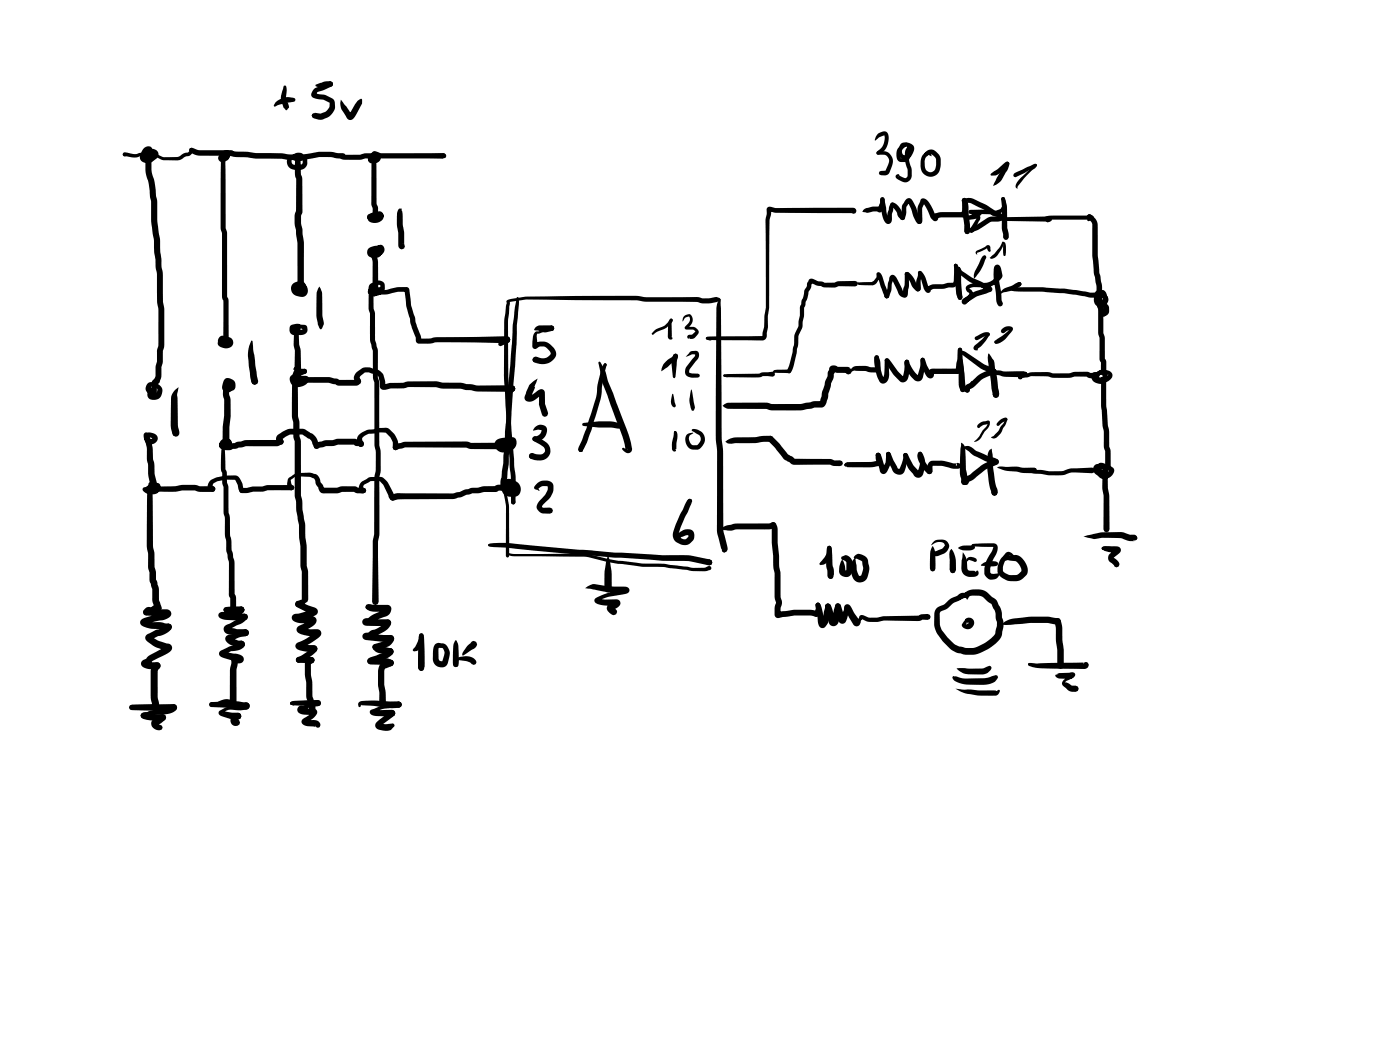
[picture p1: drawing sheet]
<svg xmlns="http://www.w3.org/2000/svg" width="285mm" height="214mm" viewBox="0 0 285 214" stroke-linecap="round" stroke-linejoin="round" font-family="sans-serif">
<g fill="#000">
<path d="M57.8 17.5h.4l.1 .2-.1 2.3 .4 .8a1.02 1.02 0 0 1-.3 1.7l-.6-.5-.5-1.8v-.7zM64.3 17.2l.8-.3a3.5 3.5 0 0 1 2.6-.2l.1 .4-.2 .4-1.9 .4h-.4l-.9-.3zM66.8 16.7l.4-.1 .5 .2 .1 .3-.2 .4-.4 .2-.4-.2-.1-.4zM64 18.1l1.7-.7 1.3-.7 .2-.1 .4 .1 .2 .4-.2 .5-1.6 .7-1.4 .5-.3 .5-.1-.3 .4 .1a4.9 4.9 0 0 1 3.4 1.4l.2 1.3a3 3 0 0 1-1.5 2.1l-1.1 .4-.8 .1-1-.4-.3-.5 .1-.3 .4-.2 .3 .1-.3-.1 1.3 .1 1-.4 .8-.9v-.9a4.7 4.7 0 0 0-2.8-.8 .98 .98 0 0 1-.9-.7 .98 .98 0 0 1 .4-1.1zM30.1 31.4l.4-.2 .4 .2 .2 .4-.1 .4-.4 .2 .4-.2-.2 .4 .1 2.2 .6 2.4 .3 2.8 .2 .7a28.6 28.6 0 0 0 .6 7.8v2.8l.6 4.4v5.8l.3 1.4-.1 7.5-.2 1.1v.8a4.6 4.6 0 0 1-.4 2.5l.1 .7a3.3 3.3 0 0 1-.3 2 .71 .71 0 0 1-.8 .7h.2l-.1 2-.1 .4-.4 .1-.4-.1-.1-.4-.1-2a1.13 1.13 0 0 1 1-1.1l-.3 .1-.1 .3a4.5 4.5 0 0 0 .3-2.7v-.3a6.3 6.3 0 0 0 .3-3.2l.2-1 .1-7.3-.3-1.5v-5.7l-.6-4.4v-1.9a48.9 48.9 0 0 1-.6-8.2l-.5-3.9-.7-2.5v-2.6zM29.3 30.2a1 1 0 0 1 1.7 .1l.1 .3a.64 .64 0 0 1-.9 .3l-.2 .2-.4 .9h.7l.8-.7v.2h-.6l-.3 .6v-.1l-.3 .3v-.4l.2 .4-.2-.5 .2-.4 .4-.2a1.05 1.05 0 0 1 .5 1.5 1.16 1.16 0 0 1-1.6 .2 1.16 1.16 0 0 1-.2-1.6 1.66 1.66 0 0 1 1.6-1 1.66 1.66 0 0 1 1.5 1l-.3 .8-.9 .8a1.59 1.59 0 0 1-2.6-1l.1-.6zM38.6 30.5l.6 .1v.5h-.4zM38.6 30.2l.6-.1a4.2 4.2 0 0 0 2.8 .5h4.9a11 11 0 0 0 3.7 .3l1.5 .3h5.3l1.3 .2a18.9 18.9 0 0 0 6.2-.5h2.4l1.3 .3h1.3l.3 .1 .2 .4-.2 .4a4.5 4.5 0 0 1-2.7-.1 25.5 25.5 0 0 0-5.6 .5l-2.7 .1-1.8-.3h-2.5a17.1 17.1 0 0 1-4.6-.3 9.2 9.2 0 0 1-3.5-.3h-3.1a10.6 10.6 0 0 1-4.2-.3l-.9-.6-.1-.2zM25.1 31.1a4.1 4.1 0 0 1 2.3 .3l1.2-.3h2.9l1.8 .9 3.2-.2a2.64 2.64 0 0 1 1.8-.8l.4-.4h.5a1.03 1.03 0 0 1-.6 1.1l-.2 .1a2.73 2.73 0 0 0-1.7 .7l-.6 .2-2.7-.1-.6-.1-1.3-.8-3.1 .1a3.4 3.4 0 0 1-2.7 0l-.6-.1-.1-.3zM38.6 30.2l.4-.1 .1 .2 .6 .3-.6 .2-.1 .3-.4-.2-.1-.3zM45.1 31a.99 .99 0 0 1 1.5-.3 .99 .99 0 0 1-.1 1.6 .7 .7 0 0 1-1-.1 .7 .7 0 0 1 .1-1l.6-.5 1.1-.1 .3 .3 .2 .5-.5-.3h-.8l-.4 .8-.2-.3 .3-.3 .1 .1-.3-.1a1.07 1.07 0 0 0-.7 .9l-.1-.1 .7-.2v-.2l.1 .2h-.4l.3-.3v14.8l.3 1.1v12.8l.3 .9 .1 8.6-.2 .3-.4 .2-.4-.2-.1-.3v-8.6l-.3-.9v-12.9l-.3-1 .1-14.8a.93 .93 0 0 1 1.6-.3 .93 .93 0 0 1-.7 1.5 .93 .93 0 0 1-1.3-.1 .93 .93 0 0 1 .2-1.4zM56.2 20.8a4.3 4.3 0 0 1 2.6-1l1.2 .2 .2 .3-.2 .3-1.7 .3-2.4 .8-.2-.2z"/>
<path d="M58.8 31.9l1.3-.6a1.14 1.14 0 0 1 1.2-.2 1.14 1.14 0 0 1 .6 1 .69 .69 0 0 1-.7 .7h-.7a.76 .76 0 0 1-1-.4 .76 .76 0 0 1 .3-1 .46 .46 0 0 1 .5 .1 .46 .46 0 0 1 .1 .5l-.1 .3-.2 .1-.3-.1-.1-.4a.38 .38 0 0 0 .5 .3v-.4l1 .1-.1 .1v-.2h-.6l-.8 .5a.71 .71 0 0 0-.3 .8 .71 .71 0 0 0 .7 .5l1.3-.1 .2-.3 .1-.7h-.8l.2-.2 .2 3.3 .2 .7 .1 6.9-.3 .7v1.6l.3 1.1 .3 3v9l-.2 .5-.5 .2-.4-.2-.2-.5v-9.2l-.3-2.5a5.8 5.8 0 0 1 0-4v.2v-6.7l-.3-1.1 .1-3a.76 .76 0 0 1 .8-.8 1.4 1.4 0 0 1 1.6 .6 1.88 1.88 0 0 1-.5 2.2l-.7 .3h-1.1a1.62 1.62 0 0 1-1.6-.9 1.62 1.62 0 0 1 .2-1.8zM59.8 31.8a.61 .61 0 0 1 .8 .2 .5 .5 0 0 1-.5 .3 .5 .5 0 0 1-.4-.3zM63.6 23.2l.9-.1-.2 .8-.3 .1-.4-.1-.1-.4zM69.4 20.3l1.1 1.3 1.1 1.7h-.6l.5-.7a5.6 5.6 0 0 1 1.8-2.4h.4v.9l-1.1 2.1a1.4 1.4 0 0 1-1.6 1.2l-.3-.3-.6-1a2.98 2.98 0 0 1-.7-2.8zM69.4 31.7a6 6 0 0 1 2.9-.2h1l1.1-.3h15.9l.4 .1 .2 .4-.2 .4-.3 .1-.3-.1 .2 .2-15.9-.1a6.1 6.1 0 0 1-3.2 .3h-1.4l-.4-.2-.1-.3zM69.4 31.7l.5-.1 .4 .7-.8 .1-.2-.4zM75.9 32.8l.2-.1a.3 .3 0 0 1 .3 .3 .3 .3 0 0 1-.3 .2l-.3 .3zM75 31.5l.5-.2h.5l-.1 .3 .3-.2a.39 .39 0 0 1 .1 .5 .39 .39 0 0 1-.4 .2h-.4l.2-.1 .4 .2 .4-.1v.1l-.2-.3h-.3l-.2 .5v-.1l.9-.2 .3-.5v.1l-.7-.2h.1v.2l-.1-.2 .4 .1-.1 .1 .1-.3 .3-.1a.62 .62 0 0 1 .3 .8 .62 .62 0 0 1-.7 .4 .86 .86 0 0 1-1.1-.9 .86 .86 0 0 1 1.1-.8l.8 .4 .2 .4a1.58 1.58 0 0 1-1.9 1.7 1.07 1.07 0 0 1-.8-1 1.07 1.07 0 0 1 .8-1.1 1.11 1.11 0 0 1 1.2 .2 1.11 1.11 0 0 1 .3 1.2 1.27 1.27 0 0 1-1.5 .4 1.27 1.27 0 0 1-.8-1.3zM76 32.7h.3l.1 .2a4.1 4.1 0 0 1 .2 2.5l.1 6.1 .3 .7v.8a.75 .75 0 0 1-.6 .9 1.13 1.13 0 0 1-.5-1.5l-.3-.8v-6.2a4.2 4.2 0 0 1 .4-2.7zM90 31.4l.4-.2 .3 .2 .2 .3a.66 .66 0 0 1-1.1 .3l.3-.5-.2 .2zM178.7 27.2l.5-.2a1.07 1.07 0 0 1 1.3-.1 1.07 1.07 0 0 1 .4 1.2 3.4 3.4 0 0 1-2.1 3.4l-.3-.1a.93 .93 0 0 1 .7-1.1 2.98 2.98 0 0 0 .8-2.8l-.9 .4-1 .7 .2-.7zM178.5 30.9l1.5-.1a2.09 2.09 0 0 1 1.7 2.6l-.8 2-.7 .3-1.1-.2-.2-.3 .2-.3 1.2-.1 .7-1.6a1.3 1.3 0 0 0-1-1.7l-1.5-.1-.1-.3z"/>
<path d="M183.4 29.3a1.14 1.14 0 0 1 1.5-.1 1.14 1.14 0 0 1 .3 1.5l-.7-.9h-.4l-.3 .4-.2 .8a.74 .74 0 0 0 .5 .6 .74 .74 0 0 0 .8-.2l.5-.9v-.5a.69 .69 0 0 0-1.1-.1l-.8 .7a1.86 1.86 0 0 0-.1 1.6l1-.1 .4-.8v-.8l.4 .1-.2 .5 .1 1.2 .5 2.1v1.4a1.35 1.35 0 0 1-1.8 1.2l-.9-.4a.56 .56 0 0 1-.6-.6 .56 .56 0 0 1 .6-.6l.2 .3-.2 .3 .1-.3 1.1 .5h.4l.3-.4v-1.2l-.2-.6a6 6 0 0 1-.2-3.4 .61 .61 0 0 1 .5-.7 .61 .61 0 0 1 .7 .6v.8a1.7 1.7 0 0 1-2.7 1.5 2.11 2.11 0 0 1 .5-3.1l.5-.4a1.39 1.39 0 0 1 1.9 .2 1.39 1.39 0 0 1 0 1.9 1.54 1.54 0 0 1-2.2 .8 1.54 1.54 0 0 1-.5-2.3zM188.4 31a1.47 1.47 0 0 1 2.3 0l.6 .6 .2 .7v1.3l-.2 1a2.02 2.02 0 0 1-2.3 1.3 2.02 2.02 0 0 1-1.6-2.2v-.5a1.77 1.77 0 0 1 1.7-2.2l.4 .3 .2 .4-.8-.1a1.41 1.41 0 0 0-.6 1.4v.7a1.13 1.13 0 0 0 .8 1.3 1.13 1.13 0 0 0 1.3-.6l.2-1.9-.2-.5-.5-.5a.98 .98 0 0 0-1.2 .2h-.5l-.1-.3zM204.8 33l.3-.1a.68 .68 0 0 1 .2 1.2l-1 1.9a3.3 3.3 0 0 1-2.1 1.9l1.2-2.4 1.1-1.6zM201.8 35.3l1.4-.9 1.5-1.4 .5-.1 .3 .4-.6 .7a5.9 5.9 0 0 1-2.1 1.7h-1.1v-.2zM207.9 36.1l2.6-2.2 .2-.4a.33 .33 0 0 1 .4 .2 .33 .33 0 0 1-.2 .4l-.9 .6-1.6 1.7-1.2 1.5v.6a.82 .82 0 0 1-.1-1.4zM210.6 33.4l.5 .1-.1 .3h-.4zM206.4 35.4l4.2-2 .5 .1-.1 .3-.1 .1a1.85 1.85 0 0 1-1.4 .8l-2.8 1.4-.3-.1-.1-.3zM59.6 57.8a1.98 1.98 0 0 1 2.4-.3 1.47 1.47 0 0 1 .3 1.9 1.47 1.47 0 0 1-1.8 .6 1.01 1.01 0 0 1-.7-1 1.01 1.01 0 0 1 .9-.9l.5-.1 .5 .2 .2 .4-.2 .5-.5 .2-.5-.1 .2-.3h.3v-.6l-.7 .2-.1 .2 .2 .3 .9 .2h-.1l-.1-.3 .2 .1h-.8l-.1-.2v.7a.86 .86 0 0 1-1-.8 .86 .86 0 0 1 .8-.9l1.1-.1a1.38 1.38 0 0 1 1.2 1.7 1.38 1.38 0 0 1-1.8 1l-.5-.2a1.53 1.53 0 0 1-.8-2.4zM65 58.3a4.1 4.1 0 0 1 .6 2.9 13.6 13.6 0 0 0 .3 4.6l-.3 1-.3 .3-.3-.3-.3-1.1a11.5 11.5 0 0 1-.3-4.5 3.7 3.7 0 0 1 .6-2.9zM76.4 58.1l.2-.1a.4 .4 0 0 1 .3 .3 .4 .4 0 0 1-.2 .5l-1.2 1zM76.1 42.8l.3-.1 .4 .1 .2 .6-.2 .3-.4 .2-.4-.2-.1-.3zM74.8 43.8l.4-.2 1-.1 .7-.4a1.02 1.02 0 0 1 1.2 .7 1.02 1.02 0 0 1-.6 1.2 1.91 1.91 0 0 1-2.6-.3 1.12 1.12 0 0 1 .6-1.3 1.12 1.12 0 0 1 1.4 .3l-.1 .6-.4 .2-.3-.2-.1-.4 .2 .3h-.2l-.2 .3v-.2a1.33 1.33 0 0 0 1.3-.2v-.2l.2 .1-1 .4-.8 .2 .3-.3-.1-.4 .6 .1 .8-.4v.2l.2-.3 .3-.1 .4 .1 .1 .4-.1 .4-1.1 .7a1.39 1.39 0 0 1-2.1-1z"/>
<path d="M75.4 59.6l.7-.4-.2 .7 .2 3a4.5 4.5 0 0 1 .3 2.7v3.9a8.6 8.6 0 0 1 .5 3.7v3.7a5.9 5.9 0 0 1 .3 3.1v10.6l.3 1.3v1.6a8 8 0 0 1-.2 3.6v11.6l-.3 1.6 .1 12.2-.2 .5-.5 .2-.4-.2-.2-.5 .1-12.3 .3-1.5v-8.9a10.7 10.7 0 0 1 .3-4v-3.8l-.3-1.4v-11.1a5 5 0 0 0-.3-2.7v-5.3l-.6-2.3v-3.6a5.3 5.3 0 0 0-.3-2.8l.1-2.1a1.19 1.19 0 0 1 .3-1.1zM75.3 57.9l1.4-.7a1.26 1.26 0 0 1 1.4 .3 1.26 1.26 0 0 1 .2 1.3 2.13 2.13 0 0 1-3.3 1 1.56 1.56 0 0 1 1.7-1.8l.2 .4-.1 .2-.7 .4-.3 .4v-.2a1.54 1.54 0 0 0 1.6-.5l.1-.6-.4-.1-1.1 .5 .1 .4 1 .1a.34 .34 0 0 0 .1 .5l-1.2 .3 .2-.3-.1-.3a.72 .72 0 0 1 .7 .6 .89 .89 0 0 1-1.3 .4 .85 .85 0 0 1-.3-1.1 .85 .85 0 0 1 1-.4l.7-.2a.83 .83 0 0 1 1.2 .7 .83 .83 0 0 1-1 .9h-.8a1.31 1.31 0 0 1-1.2-.8 1.31 1.31 0 0 1 .2-1.4zM76.1 42.8l.3-.1 .4 .1 .1 .3v.9l-.1 .3-.4 .2-.3-.2-.1-.3-.1-.9zM77.2 59.3a1.54 1.54 0 0 1 1.4-.3l2.2-.5h1.4a.8 .8 0 0 1 1.2 .5l.2 1.9a11.7 11.7 0 0 0 .9 3.7l.1 1.1 1.1 2.7v.9l-.1-.3-.2-.1h2l1.6-.3 14.2-.1 .5 .2 .2 .5-.2 .5-.5 .2-14.2-.2-1.5 .3h-2.2a1 1 0 0 1-.7-1.3l-1-2.7-.1-1.1-.8-2.5-.3-3.3 .3 .3h-1.7l-2.1 .5a1.67 1.67 0 0 1-1.9-.4zM77 50.1l.3-.1 .4 .1 .1 .3-.5 .7-.5-.7zM75.1 50.6l.8-.4 1.4-.3a1.03 1.03 0 0 1 1 .8 1.03 1.03 0 0 1-.6 1.1 .99 .99 0 0 1-1.5 0 .99 .99 0 0 1 .3-1.5l.8-.3 .4 .1a.84 .84 0 0 1-.7 1.1l-.1-.2h.2l.3-.4 .1 .1-1.8 .5 .1 .2h.9l.1-.4 .2 .2h-.4l-.3 .3v-.2l-.3-.2a.84 .84 0 0 1 .7 1l.3 1.2v5.3l-.2 .4-.4 .2-.4-.2-.1-.4v-5.3l-.3-1.4 .3 .2a.7 .7 0 0 1-.5-.5 .7 .7 0 0 1 .2-.7l.4-.3a1.08 1.08 0 0 1 1.6-.1 1.08 1.08 0 0 1-.2 1.6v.1a2.29 2.29 0 0 1-2.1 .1 1.13 1.13 0 0 1-.2-1.7zM81.2 42.5l.5-.1 .1 .2 .2 .8a12 12 0 0 0 .3 3.9v2.6l-.4-.4 .4 .2 .1 .5-.1 .4-.5 .2a.78 .78 0 0 1-.7-.9v-2.4a9.9 9.9 0 0 1 0-4.8zM174.6 57.4l.3 .2v-.1l2.7-.1h-.1l.5-.3 .5-.8a.55 .55 0 0 1 0-.6 .55 .55 0 0 1 .6-.2l.5 .7 1.4 3.7v.4l-.1 .3-.4 .2-.4-.4-.8-2-.7-2.3h.4l.1-.2-.1 .9-.5 .8-.5 .4a5.1 5.1 0 0 1-2.6 0l-.7-.1-.2-.2zM175.8 42.8l.6-.4 2-.3a.86 .86 0 0 1 1.2 .5v.1a.45 .45 0 0 0-.7-.3l.3-1.5a.63 .63 0 0 1 .5-.8 .94 .94 0 0 1 .4 1.2l-.2 .7a1 1 0 0 1-1 1.2l-.3-.5 .3 .3-1.1 .1-1.3 .2-.9-.2zM179.3 40.3l.4-.2 .3 .2 .4 1.9a4.1 4.1 0 0 0 .6 2.5h-.4l.1-1.4 .6-1.8 .4-.3a.73 .73 0 0 1 .2 1.2l-.1 .7a2.57 2.57 0 0 0-.2 1.7 .8 .8 0 0 1-.8 .8 .8 .8 0 0 1-.8-.7l-.5-1.7-.3-2.3zM181.3 56.2l.5-.2 .6 .4 1.5 2.9 .3 .3-.4 .2 .2-1.3a4.9 4.9 0 0 0 .2-2.7l.1-.2 .3-.2 .4 .1 .1 .3v2.3l-.2 1.7a.91 .91 0 0 1-.8 .8 .91 .91 0 0 1-1-.6l-1.6-3.3h.3l-.4 2.6-.5 1.3-.3 .2-.4-.2-.1-.3 .5-1.4 .2-1.3zM181.4 41.4l.5-.1a3.1 3.1 0 0 1 1.8 2.2l.6 .8-.2 .4-.3 .1-.4-.1-.5-.6a3.4 3.4 0 0 0-1.6-2.2z"/>
<path d="M184.5 40.6a.82 .82 0 0 1 .8-.2 .82 .82 0 0 1 .6 .6l1.6 3.6-.3-.1 .4 .2 .1 .4-.1 .4a1.06 1.06 0 0 1-1.4-1l-.7-1.9-.6-1.4h.2l-.6 .9v1.5a1.19 1.19 0 0 1-.7 1.2l-.4-.1-.2-.5 .4-.9 .1-1.5zM184.3 55.5a1 1 0 0 1 1.4 .6l.9 1.6 .6 .7-.3-.1 .4 .1 .1 .4-.1 .4a1.16 1.16 0 0 1-1.5-.7l-.6-1.2-.7-1.1 .1 .1-.3-.2-.1-.3zM187 55.3l.3-.2 .3 .2 .1 .2-.3 1.7 .1 1.6-.2 .4-.4 .1-.4-.1-.1-.4 .2-.4-.2 .2 .1-1.3zM187.6 40.5l.6-.1 .7 .5 .8 1.3 .7 1.6 .3 .3a.49 .49 0 0 0-.8 .2l.2-.7 .4-.1a.77 .77 0 0 1 .5 .9 .77 .77 0 0 1-.9 .6l-.6-.7-.9-1.9-.8-1 .3-.1 .2-.3v.3a2.55 2.55 0 0 0-.5 1.8v2.1l-.2 .2-.4 .2-.4-.1-.1-.4 .2-.5-.2 .3 .1-1.8a3.7 3.7 0 0 1 .6-2.2zM187 55.3a1.06 1.06 0 0 1 1.3 .9l1 2.5a.46 .46 0 0 0-.8 .4 1.69 1.69 0 0 1 2-1.2 5.8 5.8 0 0 0 2.7-.3h.8l.2-.3v-3.3l.4-.3 .2 .1 .2 .3v2.9a1.29 1.29 0 0 1-.4 1.3 1.29 1.29 0 0 1-1.4 .2 6.6 6.6 0 0 1-3.1 .3l-.6 .3a.69 .69 0 0 1-.7 .5 .69 .69 0 0 1-.6-.7l-.7-2.2-.4-.9 .2 .1-.3-.1-.1-.3zM190 43.7l.7-.3a7.4 7.4 0 0 1 3-.2 6.1 6.1 0 0 1 2.7 .1l.2 .4-.2 .4a6.1 6.1 0 0 1-2.7 .2h-2l-1.2 .3-.4-.2-.2-.4zM194.3 53.8a.77 .77 0 0 1 1 .9l.4 4.9 .2 .5a.64 .64 0 0 1-.4 1l-.4-.2-.4-1.2-.3-4.8-.2-.8zM194.9 54.4l.3-.1 .2 .1 .7 .9a14.5 14.5 0 0 0 4 2.2l1.6 .8a.61 .61 0 0 1 .3 .7 .61 .61 0 0 1-.5 .5l-.7 .3a8.8 8.8 0 0 0-4 1.8 .46 .46 0 0 0-.1-.6 .46 .46 0 0 0-.6 .1l1.1-1 .1-.5a.84 .84 0 0 1-.6-.7 .84 .84 0 0 1 .4-.9l1.2-.3 2.5-.1a3.9 3.9 0 0 0 2.4-1.6v.2l-.3-1.5h.4a13.3 13.3 0 0 0 .5 4.7l.1 1.7 .3 .8-.2 .3-.4 .2a1.52 1.52 0 0 1-.8-1.4v-.7a19 19 0 0 1-.4-5.7 .71 .71 0 0 1 .7-.7 .71 .71 0 0 1 .7 .7l.3 1.7a4.5 4.5 0 0 1-3.3 2.2h-2.5l-.9 .2v.2a1.07 1.07 0 0 1 .4 1.7l-1 1.2a.63 .63 0 0 1-1-.2 .63 .63 0 0 1 .5-.9l.3-.2a10.6 10.6 0 0 1 4.3-2l.5-.1a.48 .48 0 0 0-.3 .8l-1.7-.9a10.6 10.6 0 0 1-3.9-2.4l-.5-.6-.2-.6zM196 40.4l.3-.1 .4 .1a6.3 6.3 0 0 1-.2 3.6l-.5 .3-.3-.2-.2-.4 .4-.8-.1-2.1zM196.3 40.6l.7-.3 1 .1 2.7 1.3 1.8 1.2 .8 .2a2.29 2.29 0 0 1 1.2 1.2l-.2 .4-.4 .2-.4-.2-.4-.4-1.1-.5-1.7-1.2-2.6-1.2-.8-.1 .2-.3a2.78 2.78 0 0 0 0 2.2l.4 3.9-.2 .4-.4 .2-.4-.2-.1-.4 .1-1.7a6.6 6.6 0 0 0-.1-3.5l-.2-1zM197.3 42.9l.3-.2 1 .3a.76 .76 0 0 1 .8-.1 .76 .76 0 0 1 .4 .7 1.7 1.7 0 0 1-1.3 .6l-.9 .5h-1l-.3-.1-.1-.3 .1-.3 .3-.1h.8l.8-.5 .9-.2-.1 .3 .2 .1-.7 .2-.9-.3-.3-.1-.1-.3zM196 40.4l.3-.1a1.82 1.82 0 0 1 .9 2l.3 4.5a.78 .78 0 0 1-.6 .9 1.12 1.12 0 0 1-.6-1.5l-.2-2.4-.1-2-.2-1z"/>
<path d="M196.3 44l2.5-.2a.72 .72 0 0 1 .8 .5 .72 .72 0 0 1-.4 .8l-1 2.1-.4 .2-.3-.1-.2-.4 .1-.2 1.5-2.4 .2 .2-2.5 .2-.3-.1-.1-.3zM197.3 42.9l.3-.2h3.9l.9 .3-.1-.1h.4l1.1-.4 .4-1.1-.4-.9 .1-.3 .3-.1 .4 .2 .2 1.3-.5 1.2-.3 .4-1 .7h-.8l-.7-.3-3.9-.1-.3-.1-.1-.3zM200.1 52.1l.3-.1 .3 .1a1.02 1.02 0 0 1-.2 1 9.2 9.2 0 0 1-2 3.5l-.2 .1a2.55 2.55 0 0 1 .5-2zM198.8 51.1l1.7-.8a.6 .6 0 0 1 .7-.4 .6 .6 0 0 1 .4 .6v.7l-.1 .1-.3-.2-.2-.7h.2l-2.3 1.1 .1 .4-.4-.4zM204.1 49.3h.3l.1 .1a6 6 0 0 1-1.3 2.5l-.5 .5a.75 .75 0 0 1-1.2 .1l1.9-2zM204.1 59l3.2-1.5h.6l.1 .3a1.51 1.51 0 0 1-1.1 1l-3.3 1.1zM197.6 46.4l.3-.2a9.3 9.3 0 0 0 2.9-1.7l.9-.4 1.5-.1 .7-.3 .4 .2a.83 .83 0 0 1-.8 1.2h-1.6l-.4 .2a10 10 0 0 1-3.1 1.8l-.6 .3-.3-.1-.2-.4zM204 44.4l.6-.2 9-.1 .4 .2 .2 .3-.2 .4-.3 .1-.4-.1 .3 .1-9.1-.1v-.3l.5 1.6 .4 2-.2 .4-.4 .1-.4-.1-.1-.4 .3-1.7-.3-1.3a.75 .75 0 0 1-.3-.9zM204.5 49.3a2.03 2.03 0 0 1 .3 1.6l-.1 1.2h-.3l-.1-.2a4 4 0 0 1 .2-2.6zM203.9 40.2l.3-.1 .3 .1 .5 1.6 .1 4.6a3 3 0 0 1 .1 2.3l-.4 .1a1.08 1.08 0 0 1-.6-1.2l-.2-1.2v-4.3l-.2-1.6zM205.9 58.8l.2-.1 .2 .1 .1 .3h-.4zM206.1 58.7a24.8 24.8 0 0 1 6.2-.2l4.5 .3 5.2 .8 1.9-.1-.1 .1 .2-.4 .4-.2 .4 .2 .2 .5a1.09 1.09 0 0 1-1.2 .9 6.6 6.6 0 0 1-2.9-.3l-4.3-.6-4.4-.3-5.7-.1-.5-.2-.1-.1z"/>
<path d="M206 58.8l.1-.1 .5 .5-.6-.1zM207.1 57.7l.5-.3 .4 .4-.2 .3-.3 .1-.5-.1-.1-.2zM212.9 44.1a37.9 37.9 0 0 1 7.4-.2l1.9-.1 .4 .2 .1 .3-.2 .3-.3 .2-4.7-.1a15 15 0 0 1-4.6-.2l-.2-.2zM213.4 44.3l.3-.2 .3 .2a.63 .63 0 0 1-.2 .8 .63 .63 0 0 1-.9-.2zM221.5 43.7l.6 .1 .2 .3-.3 .5a.5 .5 0 0 1-.6-.2 .5 .5 0 0 1 .1-.7zM221.5 43.8a.85 .85 0 0 1 1.1 .4l.7 .9a7.9 7.9 0 0 1 .2 3.3 37.1 37.1 0 0 0 .3 6.7l.1 .6a15.2 15.2 0 0 1 .5 5.1v1.3l.9 1.8a.68 .68 0 0 1-.7 .5 .68 .68 0 0 1-.6-.5l-.7-1.7v-1.4a12.9 12.9 0 0 0-.5-4.6l-.1-1.3a53.9 53.9 0 0 1-.3-9.1l-.2-.6-.6-.6h.2l-.4-.2-.1-.3zM221.5 44h.4l.5 .6h-.8l-.2-.3zM221.5 44.5l.7-.6 .3 .1 .2 .3-.3 .4-.8 .3-.3-.3zM35.6 79.4l.8-.6-.3 1.7 .1 6.1 .3 1.6a.74 .74 0 0 1-.7 .7l-.5-.2-.5-1.7v-5.9a2.73 2.73 0 0 1 .8-1.7zM44.8 68.6l.6-.2 1.3 .3a1.19 1.19 0 0 1 .7 1.4 1.19 1.19 0 0 1-1.4 .8h-.4a1.13 1.13 0 0 1-1.2-1.2 1.17 1.17 0 0 1 1.7-.8l.4 .6-.1 .6a.69 .69 0 0 1-1-.5l.3 .1-.4 .3v-.4l1.1 .1-1.1-.3 .2-.1v.2l-.1-.3h.5l-.5 .2a.35 .35 0 0 0 .4 .4 .35 .35 0 0 0 .3-.5l-.1 .3a.51 .51 0 0 1-.7-.4 .51 .51 0 0 1 .5-.6 .88 .88 0 0 1 .8 .8 .88 .88 0 0 1-.7 .9h-.5a.97 .97 0 0 1-1-.6 .97 .97 0 0 1 .4-1.1zM45.8 77.2a1.42 1.42 0 0 1 1.9 .4 1.42 1.42 0 0 1-.3 1.9 .99 .99 0 0 1-1.3-.8 .99 .99 0 0 1 1-1.1l.4 .3-.5 .1 .1 .5h.1l-.3 .1 .1-.5-.7-.4-.1 .9v.2l.1-.2 .4 .2v1.5l.2 .7a15.1 15.1 0 0 1-.2 6v2.9l-.2 .5-.5 .2-.5-.2-.2-.5v-3a14.1 14.1 0 0 0 .3-5.6l-.2-.8v-1.4a1.09 1.09 0 0 1 .6-1.2 1.09 1.09 0 0 1 1.3 .3 1.17 1.17 0 0 1-1 1.7 1.17 1.17 0 0 1-.9-1.8zM51.7 77a.33 .33 0 0 1 .3 .1 .33 .33 0 0 1 .2 .3l.4 .2-.2 .5-.5 .2-.5-.2-.2-.5z"/>
<path d="M51.1 69.4l.2-.1 .1 .2 .6 4.9 .6 3.2-.2 .5-.5 .2a1.49 1.49 0 0 1-1-1.6l-.2-1.9a9.9 9.9 0 0 1 0-4.4zM59.9 74.8h.2l.2 .2-.1 .2-.4 .1zM60.5 74.9h.3v.4l-.8 .3zM59.9 74.8h.4l.3 .2-.1 .2-.4 .1-.2-.1zM59.7 66.5l.4-.2 .3 .2 .2 .3-.1 .1 .3 .5 .1 2.7 .3 1.3 .1 4.6-.2 .5-.5 .2-.4-.2-.2-.5v-4.6l-.2-1.3 .1-2.5-.4-.8zM60.3 75l.3-.2 .4 .2 .1 .3-.5 .3-.5-.3zM60.4 74.9h.4l.1 .2-.1 .2-.3 .1-.2-.3zM60.3 75l.3-.2 .9 .3a.64 .64 0 0 1 .8 .1 .64 .64 0 0 1 .1 .8l-.4 .1h-.8a1.13 1.13 0 0 1-1.1-.8zM59.1 66.3a2.37 2.37 0 0 1 2.3-.2h.4a.98 .98 0 0 1 .8 .7 .98 .98 0 0 1-.3 1 1.39 1.39 0 0 1-1.5 .4 1.39 1.39 0 0 1-.9-1.3l.1-.4a.54 .54 0 0 1 .6-.4 .54 .54 0 0 1 .5 .4l-.2 .4-.2-.4 .3 .2-.2 .4v-.1l.1 .2 .7-.1v-.4l.3 .3-1.3-.3-.8 .2 .2-.2v.5l-.1-.1h.5l-.3 .4v-.4l.2 .3-.6-.2-.2-.4a.9 .9 0 0 1 1.2-.5 .9 .9 0 0 1 .5 1.2 1.08 1.08 0 0 1-1.7 .6 1.27 1.27 0 0 1-.4-1.8zM60.6 76.8a.8 .8 0 0 1 1 0h5.4l1.6 .3 .5 .3h-.1l3.5-.1-.2 .1 .6-.4 .5 .2 .1 .4-.1 .5-.7 .4h-3.8l-.6-.3h.1l-1.5-.3h-5.4l-.9-.4-.1-.4zM60.1 75.2l.3 .1v-.4l.2-.1 .4 .4-.4 1.5 .1 8.4a12.4 12.4 0 0 1 .3 3.9l.3 .8v11.1l.2 .9 .1 2 .5 3 .3 6a8.5 8.5 0 0 0 .3 3.6l.1 5.7-.2 .5-.5 .2-.5-.2-.2-.5v-5.7l-.2-1.2v-4l-.3-1.7v-2.7l-.6-2.8v-1.8l-.3-1.3v-11l-.3-1v-2.8l-.3-1.4v-2.7l.1-5.3 .2-.9zM59.2 76.5l2.5-1.3h-.1l.4-.1 .4 .1 .1 .4-.2 .4-1 .4-1.3 .9 .1-.2 .1 .3a.81 .81 0 0 0 1.2 0l.4-.3 .1 .3 .2 .2h-1.9l.2-.2-.2-.3h.9a.4 .4 0 0 0-.4 .5l-.2-.5 .1-.4 .4-.1 .5 .3v-.1a.78 .78 0 0 1 .3 .8 .78 .78 0 0 1-.7 .6h-.3a1.05 1.05 0 0 1-1.5-1.1l.6-.5 1.6-.1a1.26 1.26 0 0 1 1.4 .4 1.76 1.76 0 0 1-1.9 1.9 1.56 1.56 0 0 1-1.6-.6 1.56 1.56 0 0 1-.2-1.7z"/>
<path d="M72.5 75.9l1.1-.9a2.95 2.95 0 0 1 2.5 .1h.5a2.3 2.3 0 0 1 1.5 1.4l.3 1.2v1l-.3-.4 1.3-.3 2.7-.1 1.1-.2 5.6-.1 1.4 .3h3.5l3.6 .6 6.9-.1a.77 .77 0 0 1 .7 .7l-.2 .5-.5 .2-7-.1-3.5-.6h-3.5l-1.4-.3h-5.6l-1.1 .3h-2.5l-.8 .2a1.02 1.02 0 0 1-1.2-.1 1.02 1.02 0 0 1-.3-1.2l-.2-1.3-.4-.4-1.6-.5h-.6h-.2l-1 .9-.1 .3 .3 .6-.1 .5a.89 .89 0 0 1-1.3-.8v-.6zM75.1 59.6h.3l.4 .5-.6-.1zM103.4 61.6l.3-.1 .1 .2-.3 .2zM103.2 61.2l1.8-.5a15.9 15.9 0 0 1 4.5-.3l20.1-.2 2 .3h10.3l1.2 .3 1.2-.1a3 3 0 0 1 2-.1l.3 .1 .1 .3-.1 .2a7.1 7.1 0 0 1-3.9 .5l-.8-.2-7.4-.1a13.4 13.4 0 0 1-4.5-.2l-20.5-.2a14.8 14.8 0 0 0-4.4 .3l-1.6 .2 .1-.1v.8l-.5-.6zM103.6 61.5l.2 .2-.2 .5-.2-.5zM103.2 61.7l.4-.2 .2 .2-.1 .2 .1 .1-.4 3.9a282.3 282.3 0 0 0 1.3 27.6l.3 3.7v5.1l-.2 .3-.3 .1-.3-.1-.1-.3-.1-5.3-.3-4.6a190 190 0 0 1-1-27.5l.3-2.7zM101.6 69.7l1.3-1.1 .3-.1 .5 .2 .2 .5-.3 .5-1.7 .8-.3-.1-.2-.4zM103.9 78.6l.4-.1 .4 .2 .2 .5-.3 .5a1.25 1.25 0 0 1-1.5 .5l-.1-.6zM105.2 60.5h.3a2.78 2.78 0 0 1 .1 2.2l-.4 3.5v3.9l-1.3 18.1a13.1 13.1 0 0 1-.3 4.2v2.1l-.5 3.6-.1 1.2v-.1l-.1 .6-.4 .1-.4-.1-.2-.3v-1.4l.6-3.7 .1-2.2a12.1 12.1 0 0 0 .2-4l1.4-18.1 .2-4zM109 66.6a2.05 2.05 0 0 1 1.9-.4l1.6 .1 .3 .5-.1 .4-.6 .2h.1l-3.3-.1-.2-.2zM107.9 78.3l1.6-1.2-1.5 4v-.4l-.3-.2 .6-.1 1.3-.9a.79 .79 0 0 1 .8-.2 .79 .79 0 0 1 .5 .7l.1 2.2 .6 2-.2 .5-.5 .2-.4-.2-.8-2.3 .1-2.4 .2 .3h.3a4 4 0 0 1-2.9 1.5 .89 .89 0 0 1-.4-1.5zM108.6 72.9l.4-.2 .4 .2 .2 .4-.3-.3 .4 .6-.1 .2-.3 .1-.7-.3-.2-.3z"/>
<path d="M108.9 67.6l1.8-.5 1.6-.8 .4 .1 .1 .4-.3 .5-3.2 .6 .1 2.6a.47 .47 0 0 0-.7-.4 2.45 2.45 0 0 1 2-.6 2.85 2.85 0 0 1 2.5 3 3.2 3.2 0 0 1-4.2 1.4l.4-.2-.4 .2-.4-.2-.2-.4a.85 .85 0 0 1 .6-.7 .85 .85 0 0 1 .9 .3 1.88 1.88 0 0 0 2.2-.8l-.1-.5-.4-.4a1.53 1.53 0 0 0-1.8-.6l-.5 .3a.56 .56 0 0 1-.7 .1 .56 .56 0 0 1-.2-.6l.1-1.9zM121.9 73.7l.4 .1 1 2 .5 1.8 4.2 10.9 .6 2.6a.87 .87 0 0 1-.4 1.1 .87 .87 0 0 1-1.1-.3 .59 .59 0 0 1-.4-.7h.3l.8 .2h-.2l-.1 .3-.1-.3-.6-2.5-4.1-10.9zM123 74.1l.4-.1v.6h-.3zM123 74.1l.2-.1 .3 .3-.9 4.2-.3 2.8-1.9 6.2-.9 2.6-.9 1.8-.3 .1a.66 .66 0 0 1-.5-1l1.6-3.8 1.9-5.9 .5-3.7 .6-2.4zM133.1 67.4l.5-.4 1.7-.7 1.1-1.1v.2v-.4l.3-.1a.4 .4 0 0 1 .2 .5l-1.2 1.3-1.9 .9-.9 .6-.2-.3zM135.7 73.5l1.4-1.1v.4l-.1-.3 .2-.4 .3-.1a.73 .73 0 0 1 .5 .7 .73 .73 0 0 1-.4 .7l-1.8 1.4-1.2 .8 .4-1.3zM136.4 65l.3-.1 .3 .3-.3 .3 .2-.1-.2 .4 .1 2.8h-.1a.29 .29 0 0 1 .1 .4 .29 .29 0 0 1-.4 .1l-.3-.1-.1-.4v-2.7zM137.2 72.1l.3-.1 .4 .1 .1 .4-.1 .4 .1-.2-.5 4.1-.2 .2-.3-.2-.3-2.6 .1-1zM139.3 64.3l.3-.1a.91 .91 0 0 1 1-.1 .91 .91 0 0 1 .4 1l-.2 .8-.9 1 .1-.2-.2-.2h1.2a1.37 1.37 0 0 1 1.3 1.1l-.2 .5-.8 .8-1 .1 .1-.3a.28 .28 0 0 1-.4 .1 .28 .28 0 0 1-.1-.3l.3-.3 .7-.1 .7-.5-.4-.5h-1.1a.43 .43 0 0 1-.6-.1 .43 .43 0 0 1 0-.5l.5-.5a1.14 1.14 0 0 0 .3-1.6l-.8 .3-.5 .7v-.5zM140.4 71.7l.4-.2 .8-.1a1.03 1.03 0 0 1 .4 1.8l-1.6 2-.1 .6 .6 .2 1.2 .1 .3 .1 .1 .3-.1 .3-.3 .1h-1.1a1.35 1.35 0 0 1-1.4-.7 1.35 1.35 0 0 1 .1-1.5l1.7-2.1 .1-.5 .1 .1-.7-.1-1.3 .6zM140.7 79.3l.2 .1 .6 3.6-.2 .6-.2 .1-.3-.1-.2-.6a5.6 5.6 0 0 1 .1-3.7zM156.3 42.3l.3-.2 .7 .1a6.9 6.9 0 0 0 2.9 .1h13.5a.67 .67 0 0 1 .7 .7l-.2 .4-.4 .1-.4-.1-.1-.4 .1 .3 .3 .1-13.5-.1a7.7 7.7 0 0 1-3.5-.3l.3-.3-.3 2.1-.1 17.9-.3 2.2a7 7 0 0 1-.2 2.9v.6a.94 .94 0 0 1-.8 .9l-10.8-.1h-.5l-.3-.3 .3-.3 .5-.1 10.7-.1 .1-.7a10.9 10.9 0 0 0 .4-3.7l.2-1.4v-17.8l.2-1.2v-1.1z"/>
<path d="M143.8 68.7a.71 .71 0 0 1 .9 .3l.2 .2-.3 .1-.7-.2-.2-.2zM146.5 60.9l.1-.1 .2 .2 .1 28.3 .3 2.5 .1 16.2 .8 3.3a.77 .77 0 0 1-.1 .9 .77 .77 0 0 1-.9 .1l-.2-.3 .2-.4-.3 .3-.8-3.9v-16.2l-.3-2.4 .1-20.8a32.6 32.6 0 0 1 .3-6.9zM147.3 76.3l.9-.1 6.2-.1 .8-.3 2.1-.1 .4 .1 .1 .4-.1 .3-.4 .2-1.9-.1-1 .2h-6.7l-.4-.2zM147.3 76.3h.3l.5 .5-.7-.1zM157.6 75.4h.1a.37 .37 0 0 1 .1 .4 .37 .37 0 0 1-.3 .2l-.4-.1zM157.6 75.4l3.1-.2 .2 .1 .2 .3-.2 .3-.2 .1-2.4-.1-.7-.1zM164.8 56.9l.6-.1 1.1 .4 .9 .1 .6 .3h1.9l.8-.3 3.4-.1 .4 .2 .2 .4-.2 .4-.4 .1h-3.3l-.9 .3-2-.1-.7-.3a3.1 3.1 0 0 1-1.9-.5l-.1-.1 .3-.3-.3 .6-.1 .8-.5 .7-.2 1.2-.7 2v1.8l-.3 1.7a3.5 3.5 0 0 1-.8 2.1l-.1 .3a4.7 4.7 0 0 1-.2 2.4l-.8 3.9a1.39 1.39 0 0 1-.8 1.2l-.3-.1a1.45 1.45 0 0 1 .2-1.4l1.1-4.3a5.2 5.2 0 0 1 .8-3.7l.1-1.1 .3-1.2v-1.8l.7-2 .2-1.3 .4-.8 .2-.7zM173.4 74.9l.5-.3 .5-.1a4.7 4.7 0 0 1 2.6 .2l1.4 .1h-.2l.1-1.3a.7 .7 0 0 1 .2-1.2l.3 .2 .4 .9 .1 1.4a.98 .98 0 0 1-1 1h-1.3l-.8-.3h-2.2l-.8 .2-.1-.2zM178.2 72.5l.3-.2a1.05 1.05 0 0 1 .5 1.3l.6 2.5 .4 1-.3-.1 .3-.9 .1-2.9 .5-.3 .3 .2 .1 .3v2.5a1.7 1.7 0 0 1-1.3 2.2 2.35 2.35 0 0 1-1.3-2.1l-.1-.6a5 5 0 0 1-.1-2.9zM180.2 73.1l.5-.2 .4 .4a14.6 14.6 0 0 0 2.9 3.5l-.2-.1 .3-1.4v-1.6l.2-.3 .3-.2 .4 .2a5.8 5.8 0 0 1-.4 4.1l-.6 .3a.96 .96 0 0 1-1-.4 11.5 11.5 0 0 1-2.7-3.7l.3 .1-.4-.1-.1-.3zM184.3 73.4l.3-.2 .4 .2a7.1 7.1 0 0 0 1.9 3.1l-.1 .1 .2-.6a6 6 0 0 0 .4-2.7l.1-.4 .4-.1a.69 .69 0 0 1 .4 .9 7.4 7.4 0 0 1-.4 3.2 1.07 1.07 0 0 1-.9 .7 1.07 1.07 0 0 1-1-.4 5.5 5.5 0 0 1-1.9-3.5zM187.5 72.9l.4-.1a1.52 1.52 0 0 1 .8 1.5l.9 1.6-.3 .1-.3 .2a.95 .95 0 0 1 .3-1 .95 .95 0 0 1 1-.1l4.7-.1-.4 .3 .2-1.8a3.7 3.7 0 0 0 .2-2.3l.1-.3 .4-.1 .3 .1 .1 .3-.2 3.7a.89 .89 0 0 1-1 1.2l-4.8 .1 .3-.4a.9 .9 0 0 1-.6 1.2 .9 .9 0 0 1-1.2-.7l-.8-1.9-.2-1z"/>
<path d="M194.9 54.5l.3-.2 .2 .1 .3 1.9 .3 4.3-.2 .3-.3 .2-.4-.2-.1-.3 .2-4.2zM195.3 71.6l.5-.2 .6 .2 4.1 2.6 2.1 .9 .3 .5-.1 .4-.7 .1-2.2-.9-4.2-3.1v-.2l.7 4.2 .2 3.2-.2 .4-.4 .2-.4-.2-.1-.4 .2-3.2-.2-2.6-.3-1zM195.1 70.9l.4-.1 .3 .1 .1 .6 .4 4.2v2.6l.3 .9-.2 .5-.4 .2-.4-.2-.3-1-.1-2.9a12.7 12.7 0 0 1-.1-4.9zM197.8 77.6h.1a.32 .32 0 0 1 .2 .2 .32 .32 0 0 1-.1 .3l-.4 .7-.2 .9-.5 .3-.4-.2-.1-.4v-.3l.7-.6zM200.9 67.8l.3-.1 .2 .1v.5l-1.6 2.1-.8 .6-.2-.2 .3 .4-.1 .2-.5-.1a.54 .54 0 0 1-.3-.5 .54 .54 0 0 1 .3-.5l1.5-1.3zM198.5 68.6l1.6-.8 .6-.2a.54 .54 0 0 1 .6 .1 .54 .54 0 0 1 .1 .6l-.2 .1-.3-.2 .1 .2-.6 .1-1.5 .8-.4-.1-.1-.3zM201.2 72.1l.2-.1 1 1.6 .8 5.4a2.19 2.19 0 0 1 0 1.8l-.4 .2a1.01 1.01 0 0 1-.7-1l-.8-4.8-.2-2.4zM202.1 75.8a2.65 2.65 0 0 1 2.5-.2h4l-.1 .1 .6 .1 .1 .4-.1 .2-.5 .4h-1.7a6.6 6.6 0 0 1-3.2-.3l-1.8-.3zM196.6 78.5l1.1-.7a7.7 7.7 0 0 1 4.4-2.7l-.1 .1 .4-.1 .4 .1 .1 .4-.4 .6a7.3 7.3 0 0 0-4.3 2.6l-.8 .5 .1-.2-.2 .7-.4 .2a.92 .92 0 0 1-.3-1.5zM203.9 67.1a1.54 1.54 0 0 1 2.3-.2l-.2 .6a6.3 6.3 0 0 1-2.7 2.4h-.7l-.2-.3 .1-.2 .4-.1h-.1l1.6-1.1 1.3-1.3 .1 .3-1.1 .4a.63 .63 0 0 1-.8 .1l-.1-.3zM202.8 69.3l.3 .3-.3 .4-.4-.4zM207.4 76.6l.4-.3 1.7-.4a12.5 12.5 0 0 1 4-.1l.5 .1a10.8 10.8 0 0 0 3.8 .1l1.1-.3h2.5l.6 .2h.9l.4 .3 .1 .3-.2 .4-.4 .1-.2-.1 .2 .1h-1l-.6-.3h-2.3l-.5 .1a12.2 12.2 0 0 1-4.1 .1l-1.1-.3h-3.1l-2.3 .4v-.3l.3 .4a.46 .46 0 0 1-.6 .1 .46 .46 0 0 1-.1-.6z"/>
<path d="M208.1 75.9l.9-.1 .2 .4-.2 .3-.5 .1-.4-.6zM222 76.4l.8-.4 .4 .1 .2 .4-.3 .4-.7 .1-.3-.1-.2-.3zM223.1 59.3a1.43 1.43 0 0 1 1.6-.2 1.43 1.43 0 0 1 .8 1.5v.3a1.42 1.42 0 0 1-1.3 1.6 1.42 1.42 0 0 1-1.6-1.3 1.42 1.42 0 0 1 1.3-1.6 1.39 1.39 0 0 1 1.7 1 1.39 1.39 0 0 1-1 1.7l-.7 .1-.3-.2-.2-.3 .2-.4 .9-.1 .2-.4-.1-.3-.5-.1-.3 .4 .1 .3h.6l-.2 .1a1.42 1.42 0 0 0 0-1.5l-.5 .1 .1 .8-.2-.1 .6 .4 .3 .9v5.7l.3 1 .1 4.4-.1-.1 .3 .6v2.1v-.1l.3 .6-.1 .4a.82 .82 0 0 1-1.1-.4l-.1-.4v-2.1v.1l-.3-.6v-4.4l-.3-1v-5.6l-.1-.5 .1 .1a1.56 1.56 0 0 1-.5-2.5zM223.6 61.5a1.71 1.71 0 0 1 1.8 .4 1.71 1.71 0 0 1 .4 1.8l-.3 .4-.5 .3-.7-.1-.2-.4 .1-.3 .6-.4-.1 .1 .1-.5-1.2-.6-.2-.3zM222.4 76l.9-.3a2.19 2.19 0 0 1 3.2 .5 1.74 1.74 0 0 1-1.8 1.7h-.5a1.2 1.2 0 0 1-1.4-1.2 1.2 1.2 0 0 1 1.2-1.2h.4a1.01 1.01 0 0 1 1.1 .7l-.1 .4-.4 .1-.6-.3-.4-.1-.2 .5h1.1l.7-.4a.89 .89 0 0 0-1.2-.4l-.8 .5-.6 .1 .1-.1 .1 .1a.78 .78 0 0 0 .9 .5 .67 .67 0 0 1 .8-.5 .67 .67 0 0 1 .5 .8l-.2 .6v4.6l.4 4 .2 1.2v3.1l.3 1v3.3l-.1 .4-.4 .2-.4-.2-.2-.4v-3.3l-.3-1v-3l-.2-1.2-.3-5.8a8.7 8.7 0 0 1 .2-3.8 .43 .43 0 0 0 .2 .4 .43 .43 0 0 0 .5 0 1.58 1.58 0 0 1-2.6 0l-.2-.4a1.11 1.11 0 0 1 .1-1.1zM29.2 99.3h.5l.5 .6-.6-.1-.1 .2a.36 .36 0 0 0 .3-.6 1.16 1.16 0 0 0 1.7-.3l.1 .2-.5-.1-.7 .5 .1-.1h.9l.5-.6v.1h-.8l-.1 .4 .5-.2a12.2 12.2 0 0 1 4.2-.3 11.3 11.3 0 0 1 5 0h2.5l-.3 .2 .4-.2 .4 .2 .2 .4-.2 .4-.4 .1h-2.6l-.8-.1a12.6 12.6 0 0 0-4.2 .1h-1.3a7.9 7.9 0 0 0-3.4 .3 1.05 1.05 0 0 1-1-1.2 1.05 1.05 0 0 1 1.3-.9 .98 .98 0 0 1 1.4 .7 1.65 1.65 0 0 1-1.3 1.6 1.65 1.65 0 0 1-1.8-.8l-.1-.2a1.66 1.66 0 0 1 2.9-.6 1.8 1.8 0 0 1-1.4 1.6 1.8 1.8 0 0 1-1.9-.7l-.1-.3zM30.2 98.7l.4 .8a3.8 3.8 0 0 1 .5 2.7v8.9a15.7 15.7 0 0 1 .4 4.4l.2 .8v1.7l.3 .7a7.5 7.5 0 0 1 .4 3.5l.2 .4a.95 .95 0 0 1-.6 1.3l-.5-.2-.2-.7 .1 .3a7.7 7.7 0 0 1-.4-3.4l-.5-1.6v-1.7a9.4 9.4 0 0 1-.3-3.9l-.3-1.6a95.8 95.8 0 0 1 .2-11.5zM29.4 88.2a.54 .54 0 0 1 .9 .3l.3 .3-.3 .1-.5-.1v.1l.4-.3 .3 .8 .6-.2-.8-.2h.2l.2 .5 .4 1.6 .1 2.3 .2 .9a11.6 11.6 0 0 0 .7 4.7 .79 .79 0 0 1-.6 1.2 .79 .79 0 0 1-.8-1.1v.1a13.3 13.3 0 0 1-.6-4.7l-.2-.8v-2.2l-.2-1.6a1.13 1.13 0 0 1 0-1.5 1.13 1.13 0 0 1 1.5-.2 1.17 1.17 0 0 1 .9 1.4 1.17 1.17 0 0 1-1.4 .9 1.33 1.33 0 0 1-1.4-1.6zM30.1 78a2.32 2.32 0 0 1 2.9 1.1l.1 .5a1.74 1.74 0 0 1-2.6 1.6 1.27 1.27 0 0 1-.4-1.3 1.27 1.27 0 0 1 1-.9 1.01 1.01 0 0 1 .7 .9l.1 .3-.1 .4-.4 .1-.4-.1-.1-.4v-.4h.2l-.1 .5a.68 .68 0 0 0 .9-.3l.1-.4a.56 .56 0 0 0-.5-.8l-.7-.1v.4v-.1l.6 .4 .1 .3a1.02 1.02 0 0 1-1.3 .3 1.02 1.02 0 0 1-.5-1.2zM42.8 97.9l1.2-.7 1.4-.3a5.1 5.1 0 0 1 3 .1l.5 .5 .4 .9 .4 1.5-.1 .3a.74 .74 0 0 1-1.1-.6l-.1-.8-.5-1.1h-2l-1.5 .3-.9 .4-.2 .6 .4 .1 .2 .5-.2 .4-.4 .1-.4-.1-.2-.4 .2 .4a1.23 1.23 0 0 1-.1-2.1zM45 89.7l.5-.3h.6a.93 .93 0 0 1 1.1 .9 .93 .93 0 0 1-1 .9 .81 .81 0 0 1-1.2-.5 .81 .81 0 0 1 .8-1 .86 .86 0 0 1 1 .9 .86 .86 0 0 1-1.2 .7 .82 .82 0 0 1-.7-.7 .82 .82 0 0 1 .5-.9l.5 .8-.2-.2h.5l-.4 .2 .1 .3v-.4l-.3-.2 .6-.2-.2 .3v-.2l.3 .4-.5-.1-.1 .3-.1-.3 .5-.3 .2 .1-.7 .5v-.3l1 .1 .5-.2 2.9-.7h6.2l.9-.3 .5 .2 .2 .4-.2 .5-1.2 .5-6.3-.1-1.5 .3-.5 .2-.7 .1a2.14 2.14 0 0 1-2.7-.5v-.5a2.45 2.45 0 0 1 1.8-1.1 1.16 1.16 0 0 1 .6 1.2 1.16 1.16 0 0 1-1 1 1.06 1.06 0 0 1-1.4-.4 1.06 1.06 0 0 1 .3-1.4zM45.7 90.5v.7a4 4 0 0 1 .2 2.2v2.1l.3 1a3.9 3.9 0 0 0 .3 2.5v5.4l.3 1 .1 3.9a5.7 5.7 0 0 1 .3 2.7l.3 1.6a5.8 5.8 0 0 1 .3 3v4.5l-.1-.2 .4 .7v2.4l-.1-.1a.83 .83 0 0 1 .2 1.1 .83 .83 0 0 1-1.1 .2l-.2-.1a2.08 2.08 0 0 1-1.4-1l.1-.3 .4-.2 1.5 .6-.3 .2v.3l-.3-.5v-2.4l-.3-.7v-6.6l-.4-1.8a5.3 5.3 0 0 1-.2-2.7l-.2-1.1v-3.5l-.3-1v-5.2a4 4 0 0 1-.2-2.7l-.3-1.1 .1-3.8 .2-.6z"/>
<path d="M48.9 99.5l2.4-.4 2.1-.1a6.5 6.5 0 0 1 3.2-.2h1.1a3.6 3.6 0 0 1 2.1 .1l.1 .4-.1 .4a3.6 3.6 0 0 1-2.1 .1h-3.1a7.5 7.5 0 0 1-3 .3l-1.2 .3h-1.2l-.3-.2-.2-.3zM56.6 88.6l.1-.2a4.9 4.9 0 0 1 4.1-1.1l1.2 .1 1.2 .8a2.38 2.38 0 0 1 1.5 1.8l.3 .3v.5l-.1 .4-.5 .2-.4-.2-.6-1.4-.4-.5 .1 .1-.5-.2-1-.7h-2.5l-1.7 1v-.2l.4 .6-.2 .5-.5 .2-.4-.2a1.24 1.24 0 0 1-.1-1.8zM58.8 97.3l1.2-.8 1-.2a5.1 5.1 0 0 1 3 .2 1.51 1.51 0 0 1 1.2 1.6l.5 .6 .3 .7-.2-.1h2.8a8.2 8.2 0 0 1 3.8-.3l.5 .3h.6a.85 .85 0 0 1 1.1 .6 1.11 1.11 0 0 1-1.5 .5h-.6l-.4-.3h.1h-2.6l-1 .3h-2.5a1.15 1.15 0 0 1-1.3-1.2l-.5-.6-.3-1.2-1-.3-2.5-.1-.5 .1-.8 .6 .1 .8 .2 .4-.2-.2 .5 .2 .1 .4-.1 .4-.4 .1a1.25 1.25 0 0 1-.9-1.9zM63.9 90.5l.8-.5a7.8 7.8 0 0 1 3.2-.4l.9-.3h3.4l.7 .3 .3 .6-.1 .4-.5 .2-.6-.3h.2h-3.3a5 5 0 0 1-2.5 .3l-2 .6-.4-.2-.2-.4zM72.2 89.8l.8-.2a.79 .79 0 0 1 .9 .3 .79 .79 0 0 1 0 .9l-.4 .2-.4-.2-.2-.4 .2-.4a.47 .47 0 0 0-.2 .5 .47 .47 0 0 0 .5 .3h-.8l-.4-.2-.2-.4zM73.1 88.5l1.6-.9 1.4-.2a5.6 5.6 0 0 1 3-.1 4 4 0 0 1 1.8 4.2l-.4 .2-.4-.2-.2-.4 .1-.6a3.3 3.3 0 0 0-1.4-2.4l-1.7-.1-1.3 .3a2.35 2.35 0 0 0-1.9 .9l.1 .5 .1 .4-.3-.3 .3 .2 .2 .4-.2 .4-.5 .2a1.61 1.61 0 0 1-.3-2.5zM80 90.8l.8-.5 1.6-.4h12.5l1 .3 7.9-.1-.4 .2-.2 .4v-.3l.2 .3 .2 .2h-.3l.1-.2-.3-.3h.7l-.3 .1 .3-.3v-.3l.6 .4-1.9 .1-.5 .2 .1-.2 .2 .2h1l-.3 .2 .4-1.2 .5-.2 .4 .1 .3 .5-.1 1.1a1.27 1.27 0 0 1-1.2 1h-1a1.54 1.54 0 0 1-1.4-.9 1.54 1.54 0 0 1 .3-1.7l1.2-.3a3.4 3.4 0 0 1 2.4-.1 1.64 1.64 0 0 1-1 2.7h-.7a1.15 1.15 0 0 1-1-1.4 1.15 1.15 0 0 1 1.5-.9 .97 .97 0 0 1 1 .9 .97 .97 0 0 1-.8 1.1l-7.9-.1-1-.3h-12.3l-2.1 .6-.4-.2-.2-.4zM102.8 97.8l.2-.2 .3 .2-.3 1.7-.3 .4h-.2l-.4-.1-.2-.4zM102.5 98.3a.56 .56 0 0 1 .5 .8l.1 1.5a13.7 13.7 0 0 1 .6 5.1v7.5l-.4 .3-.3-.3v-7.5a15.2 15.2 0 0 0-.5-5.3v-1.8h.1l-.3-.2zM102.4 97.9l.6-.3 .7-.1 1.4 .5a1.65 1.65 0 0 1 .9 1.7 1.65 1.65 0 0 1-1.3 1.4h-.8a1.63 1.63 0 0 1-1.8-1.1 1.63 1.63 0 0 1 .9-1.9l.9-.1a.9 .9 0 0 1 .9 .7 .9 .9 0 0 1-.4 1l-.5 .2-.4-.2-.2-.4 .3-.6v.3l.3 .4h-.7l.2-.2 .1 .4 .3 .2h.9l-.1 .1 .1-.4-.1-.4-.7-.3-.6 .1 .1-.2 .1 .3-.2-.1h.5l-.4 .1-.2 .3a.53 .53 0 0 0 .8 .3l-.4 .2-.3-.2a.74 .74 0 0 1 .8-1 .74 .74 0 0 1 .4 1.2 1.2 1.2 0 0 1-1.6 .4 1.51 1.51 0 0 1-.5-2.3zM103 90a1.05 1.05 0 0 1 1.5-.3l.1 .4-.2 .4-.5 .2-.3-.1 .2-.1-1-.1v-.2zM108.9 87a1.45 1.45 0 0 1 2.5 .4 2.2 2.2 0 0 1-2.9 2.3l-.1-.4a.97 .97 0 0 1 .9-.5 1.4 1.4 0 0 0 1-1.3l.1 .1-.8-.1-1.1 .2z"/>
<path d="M107.9 92.4l.4-.2 .3 .1 .3 .7-.1 .2-.8 .2-.3-.5zM109.2 98.6a2.25 2.25 0 0 1 3.4 0 3.4 3.4 0 0 1-1.5 3.6l-.8 1.1v-.2l.3 .3 1.4-.1 .4 .2 .2 .5-.2 .4-.4 .2-1.4-.1a1.42 1.42 0 0 1-1.3-1 1.42 1.42 0 0 1 .6-1.5l.5-.6a3.1 3.1 0 0 0 1.1-2.4l.1 .1-1.2-.1-1.2 .7-.3-.1-.1-.3zM108.5 89l.6-.1 1.2 .6a2.38 2.38 0 0 1 1.6 3.2l-.8 .8a3.3 3.3 0 0 1-3.3-.3l-.1-.3 .2-.5 .4-.2 1.2 .3 .9-.1a.83 .83 0 0 0 .6-.7 .83 .83 0 0 0-.4-.8l-2.1-1.3-.1-.3zM108.9 99l.3-.1 .3 .1 .3 .9-.9-.3-.1-.3zM117.9 91.2v.1l.6-.6 .2 .1-.1 1.1-.3 .1-.4-.1-.1-.3zM118.6 86.2l4.2-.4a7.9 7.9 0 0 1 3.7 .5l.2 .4-.2 .4a3.5 3.5 0 0 1-2.1-.1h-2.5l-3.1-.3-.2-.1zM136.9 80.3l.1-.1 .1 .1 .5 2.2-.1 .4-.2 .1a1.67 1.67 0 0 1-.6-2.1zM137.3 87.8h.3l.1 .2-.4 .3-.1-.1zM137.3 87.8h.3l.1 .2v.2h-.3l-.2-.2zM137.3 87.8a.57 .57 0 0 1 .6 .8l-.2 2.8h-.3a.28 .28 0 0 1 .1 .5 .28 .28 0 0 1-.5-.1l-.1-.1a4.5 4.5 0 0 1 .2-2.6zM140.9 87.4h.9l.9 .5a2.1 2.1 0 0 1 .4 2.7 2.1 2.1 0 0 1-2.7 .7 1.96 1.96 0 0 1-.3-3l1-.2-.5 .4a1.36 1.36 0 0 0 .5 2.2l.8-.1a1.35 1.35 0 0 0 .5-2l-1.5-.8zM147.2 82.6a2.29 2.29 0 0 1 1.9-.6h6.9l1.2 .3h5.7l2.7-.6h1.6l-.3 .1 1.1-4a4 4 0 0 0 .6-2.2l.3-.3-.1 .2a1.03 1.03 0 0 1 .6-1 1.03 1.03 0 0 1 1.2 .2h1.9a.74 .74 0 0 1 .8 .7l-.2-.3-.3-.1 .4 .2 .2 .4-.2 .4-.4 .2a.75 .75 0 0 1-.8-.7l.2 .3 .3 .1h-2.2l-.6-.3 .2-.1 .2-.3-.1 .5-.2 .4a3.5 3.5 0 0 1-.6 2l-.9 3.5a1.38 1.38 0 0 1-1.2 1.4h-1.3l-2.6 .5-3.8 .1a6.6 6.6 0 0 1-3.2-.3l-7.1-.1a1.88 1.88 0 0 1-1.9-.6z"/>
<path d="M147.7 89.9l.1-.1a3.5 3.5 0 0 1 2.7-.8h3.3l2.7-.3a.78 .78 0 0 1 1 .6 1.12 1.12 0 0 1-1.5 .7l-2.2 .2h-4a2.22 2.22 0 0 1-2-.2zM156.4 88.9l.5-.2 .4 .2 1.4 1.4 1.8 2.3-.2-.1 1 .5 .5 .5 7.2-.1 .8 .4 1.2-.1 .5 .2 .1 .4-.1 .4-.5 .2h-1.3l-.8-.3h-7.5l-.8-.6 .2 .1-.4-.1-.9-.6-1.7-2.2-1.4-1.4-.2-.5zM171.9 94.5l.3-.2 .3 .1 .1 .4-.4 .2-.2-.1zM172.1 94.3l.4-.2h1.9a12.6 12.6 0 0 0 4.5-.3l-.3 .2-.1 .2-.2-1a.67 .67 0 0 1 .1-.7 .67 .67 0 0 1 .7-.2l.2 .9a1.12 1.12 0 0 1-.1 1.6l-.1 .1a13.4 13.4 0 0 1-4.7 .2h-1.9l-.1-.2h-.4l-.1-.3zM172 94.4h.2l.3 .1h-.1l.2 .4-.6-.1zM178.4 92.3l.4-.1 .5 .3 .9 3.1-.3-.2-.3 .1 .7-1.4 .1-1.8 .4-.3 .4 .1 .1 .4a4.3 4.3 0 0 1-1 3.9 .81 .81 0 0 1-1.2-.8l-.8-2.9zM180.6 92.1l.3-.1 .3 .1 .1 .3-.2 .4-.3 .1-.3-.1-.1-.3zM180.5 92.1l.4-.1 .4 .2 1.5 3.1 .4 .2h-.1a5.5 5.5 0 0 0 .8-3l.4-.3 .4 .2 .1 .4v-.1a7.9 7.9 0 0 1-.9 3.7 1.51 1.51 0 0 1-2.3-1l-.7-1.4-.4-1.3 .1 .1-.2-.4zM184 92.3l.4-.1 .4 .2 1.1 2.3 1.2 1.4h-.3l.4-1.2 .2-1.1v-.6l-.3-.5 .2 .1-.3-.1-.1-.3 .1-.3a.85 .85 0 0 1 1.1 .9 4.9 4.9 0 0 1-.5 4.1 1.17 1.17 0 0 1-1.8-.7 6.6 6.6 0 0 1-1.9-3.5zM187 92.1l.3-.1 .3 .1 .2 .3-.2 .3 .1-.1 .1 .2a6 6 0 0 0 1.8 2.7l-.4-.1 .5 .1 .1 .5-.1 .4-.5 .1a4.9 4.9 0 0 1-2.4-3.2v-.6zM189.2 94.1l.5-.3a9.3 9.3 0 0 1 4.4 .5l.7 .1a.24 .24 0 0 0-.2 .1 .24 .24 0 0 0 .1 .3l.1-.1a.32 .32 0 0 1 .1-.4 .32 .32 0 0 1 .4 0 .59 .59 0 0 1 .4 .8 .59 .59 0 0 1-.8 .3l-1.2-.1a8.1 8.1 0 0 0-3.9-.5v1.4l-.6 .3-.4-.1-.1-.4 .2-.5-.2 .3 .1-.9zM196.3 95.6l.2-.1 .2 .2 .2 1a2.59 2.59 0 0 1-.2 1.9l-.4 .2-.4-.2-.2-.7a1.99 1.99 0 0 0 .6-2.1z"/>
<path d="M195.7 90.2a1.35 1.35 0 0 1 .8 1.4l.2 5a2.44 2.44 0 0 1 .1 2l-.5 .2-.4-.2-.4-2v-3.6zM196 91.1a1.86 1.86 0 0 1 2.6 .6l2.5 1.1 1.3 .4a.89 .89 0 0 1 .8 1.3l-.4 .1-2.3-.8a8 8 0 0 1-3.1-1.7zM196.2 97.7l.9-.1v1l-.5 .1-.4-.1-.2-.5zM199.2 86.4a3.6 3.6 0 0 1 2.2-.7 1.88 1.88 0 0 1-.9 2.2l-1.1 1.6-1 .5 1-1.1 .7-1.3a1.94 1.94 0 0 0 1-1.6l.1 .2-1.1 .4-.8 .6a.43 .43 0 0 1-.3-.4 .43 .43 0 0 1 .2-.4zM204.6 85.2l.2-.1a.44 .44 0 0 1 .2 .7l-.9 1.6a3 3 0 0 1-1.2 1.7l-.6 .2-.5-.2 .5-.3 1-1.1 .5-.9 .6-.7zM201.5 91.6l.4-.2 .3 4 .7 3.8a1.48 1.48 0 0 1 0 1.6l-.4 .1a.99 .99 0 0 1-.7-.9v-.1a21 21 0 0 1-.6-7.7zM202.5 78.7l.3-.1 .2 .1 .4 1.7-.2 .4-.4 .2-.5-.2-.2-.4zM196.4 97.2l1.1-.6 1-.8a8.3 8.3 0 0 1 3.3-2l1-.4 .4 .2a.87 .87 0 0 1-.8 1.2l-1.9 .9-2.3 1.9-.8 .5-.4 .5-.4 .1-.4-.1-.2-.5zM203.1 95.1l.6-.1h3.3l1.2 .2h2.3l.4 .2 .2 .4-.2 .4a7.5 7.5 0 0 1-3.9-.2 8 8 0 0 1-3.9-.8zM203.2 85.9a1.43 1.43 0 0 1 1.8-.8v.5h-.4l.2 .1-1.1 .6a.46 .46 0 0 1-.4 .3 .46 .46 0 0 1-.4-.2zM209.5 96a5.1 5.1 0 0 1 3.2-.2l.9 .2 2.5-.1 1.9-.5 4.4-.2 .4 .2 .1 .4-.1 .4-.4 .2-3.3-.2-1.4 .1a4.8 4.8 0 0 1-3.1 .5l-3.8-.3zM209.9 95.6l.6-.4 .4 .2 .2 .4-.2 .4-.4 .1-.6-.4z"/>
<path d="M222.9 94.7l.5-.2 2.2 .1 .4 .2 .1 .4-.1 .4a2.05 2.05 0 0 1-1.7-.2l-.8-.1v.2l.4 .3h.6v-.8l.1 .3-.4-.2h.1l.1 1 .3 .3 .7-.2 .4-.5 .2 .3-.5-.2 .1 3.5 .3 1.7v6.8l-.2 .4-.4 .2-.5-.2-.1-.4v-6.8l-.3-1.6 .1-3.6a1.17 1.17 0 0 1 1.3-1 1.17 1.17 0 0 1 1 1.4 1.92 1.92 0 0 1-3.3 .6l-.2-.6v-1a1.08 1.08 0 0 1 1-1 1.08 1.08 0 0 1 1.2 .8v.7a1.5 1.5 0 0 1-1.3 1.2 1.5 1.5 0 0 1-1.5-.9l-.1-.6zM73.6 98.2l1.6-1 2.3-.1a2.95 2.95 0 0 1 1.8 1.8l.9 2v-.1l.2 .1 .2 .4-.2 .5-.5 .1-.4-.1-.2-.4-1.2-2.6-.7-.8h-2l-1.2 .6-.2 .4v.7l-.2-.4 .6 .2 .2 .4a.84 .84 0 0 1-1.3 .4 1.42 1.42 0 0 1 0-1.8zM79.4 101l.9-.5 .7-.1 11.3 .1 3.7-1.2h1.2l1.4-.3h2.3h-.2l.8-.3 2.4-.1 .5 .2 .2 .5-.2 .4-.5 .2h-2.3l-.7 .3h-2.3l-1.1 .2h-1.4l-2.2 .8-1.7 .4-10.4 .1-1.9 .2-.4-.1-.2-.5zM99.5 110.8a16.2 16.2 0 0 1 5.7 0l19.9 1.7 9.9 .6h5.2l4.2 .8 .5 .2 .1 .4-.1 .4-.5 .2-4.3-.9h-5.2l-9.9-.7-23.4-2.1a3.5 3.5 0 0 1-2.1-.2zM99.5 110.8h.3l.6 .5-.9-.1zM103 112.7l.7-.1a15 15 0 0 0 4.3 .2l10.7-.1a13.2 13.2 0 0 1 4 .8 36.6 36.6 0 0 0 7 1.1l1 .1a37.1 37.1 0 0 1 8.5 .6l1.9 .3h2.2l1.1-.4 .3 .2 .2 .3-.2 .3-1.2 .3h-2.4l-1.8-.3a45.3 45.3 0 0 0-8.7-.6l-1-.2a43.9 43.9 0 0 1-9.6-1.7l-.9-.2h-11.1a12.6 12.6 0 0 1-4.4-.3zM104.3 101.2h.4l.3 1.1-.2 .3-.3 .1-.3-.1-.1-.3zM119.1 119.8a2.52 2.52 0 0 1 2.4-.8l3.5 .4h2.3a.74 .74 0 0 1 .9 .8 .74 .74 0 0 1-.8 .7l-3.8 .7a3.2 3.2 0 0 0-1.8 .8v-.5l1.3 .2 2.4-.1a.86 .86 0 0 1 .8 .8 .86 .86 0 0 1-.6 .9l-1 .5 .1-.6 .8 .6v.4l-.1 .5-.5 .2-.5-.2a1.21 1.21 0 0 1-.6-1.9l1.2-.7a.55 .55 0 0 0 .4 .8h-2.5a2.42 2.42 0 0 1-1.9-.8 .97 .97 0 0 1 .9-1.1l1.8-.7 3.4-.8a.47 .47 0 0 0 .1 .8 20.4 20.4 0 0 1-6.3-.7zM123.7 113.3l.1-.1a15.3 15.3 0 0 1 .7 7 .74 .74 0 0 1-.8 .4 .74 .74 0 0 1-.6-.7 19.8 19.8 0 0 1 .6-6.6zM140.1 101.7l.4-.1 .4 .2v.3l-.4 .8-.5-.9zM140 101.8l.5-.2 .3 .1 .1 .3-.1 .3-.3 .2 .3-.2-2.1 4.9-.6 1.8 .3 .4 1.1 .4 .7-.5-.1-.4 .2 .1h-.6l-1 .4-.4 .6a.5 .5 0 0 1-.5-.3 .5 .5 0 0 1 .1-.6l.4-.7 .8-.5a1.45 1.45 0 0 1 2.2 .8 2.09 2.09 0 0 1-1.1 2.1 2.09 2.09 0 0 1-2.4-.4 1.87 1.87 0 0 1-.6-2.4l1.1-2.9zM141.8 113.9h2.7l.4 .2 .1 .4-.2 .4-.5 .2-2.4-.8-.2-.2z"/>
<path d="M147.2 107.3l.9-.4 .9-.1a6.9 6.9 0 0 1 3.2-.2h4.4l.8-.3 .5 .2a.89 .89 0 0 1-.9 1.2l-7 .1-1.2 .2h-.6l-1.3-.2zM147 111.4l.2-.1 .5 .4-.2-.3 .4 .2 .1 .4-.2 .3-.4 .2a.94 .94 0 0 1-.4-1.1zM157 106.5a.84 .84 0 0 1 1.2 .7l.1 3.2 .3 3a7.5 7.5 0 0 0 .3 3.1l.1 5.3a1.88 1.88 0 0 1 0 1.7l-.1 1.6-.1-.3-.4-.2 1.5-.2a19.2 19.2 0 0 1 6-.1l.8 .4 .1 .3-.2 .4-.4 .2-1.2-.3a20.1 20.1 0 0 0-6.2 .5 .81 .81 0 0 1-.9-.2 .81 .81 0 0 1-.2-.9v-1.1l.3-1-.3-1v-4.9a8.6 8.6 0 0 1-.3-3.5l-.3-2.7v-2.8l-.3-.8zM168.5 111.2l.3-.1 .4 .1a3.2 3.2 0 0 1-1.6 3.8l-.5 .1-.3-.3 .6-.7a2.99 2.99 0 0 0 1-2.5zM168.7 116.9l.4-.2-.2 .3 .5-.3a.69 .69 0 0 1-.3 1.2l-.4-.2-.1-.4zM168.5 111.2l.3-.1a.87 .87 0 0 1 .6 .8l.1 3 .3 1v1.4l-.2-.3 .1 .3-.1 .4-.5 .2-.4-.2-.2-.4v-1.1l-.3-1 .1-3.3zM171.4 113.3l.7-.3a1.62 1.62 0 0 1 1.4 1.5l.1 .9a1.59 1.59 0 0 1-1.3 2.1l-.7-.1-.4-.3a1.64 1.64 0 0 1-.3-1.8l.6-1.4 .5 1.4 .1 1v-.2l.3 .1-.2 .1 .1-1.8-.2-.3-.7-.3-.2-.3zM174.1 113.1a1.69 1.69 0 0 1 2.5 .6 4.7 4.7 0 0 1-.2 4.3 1.69 1.69 0 0 1-1.9 .5 1.69 1.69 0 0 1-1.1-1.5 3.3 3.3 0 0 1 .7-3.4l.4 2.7 .4 .9 .4-.1a3.5 3.5 0 0 0 .3-2.8l-1.1-.5-.6-.1-.1-.2zM190 110.3a2.02 2.02 0 0 1 3.1 .4l.1 .7-.7 1.1-1.5 .7-.5 .1-.4-.2-.1-.4 .1-.3 1.8-.7 .5-.6-.1-.3a1.62 1.62 0 0 0-2.3 0l-.4 .2zM189.8 111.2a2.18 2.18 0 0 1 .6 2.2l.1 2.4-.2 .4-.4 .2-.4-.2a7.8 7.8 0 0 1 .3-5zM193.8 115.6h.4l.4 .5-.2 .4-.4 .2-.4-.2-.2-.4zM193.6 111.8h.1a3.6 3.6 0 0 1 .9 2.3v1.4a1.11 1.11 0 0 1-.6 1.2 1.11 1.11 0 0 1-.7-1.2l.1-1.2a3.5 3.5 0 0 1 .2-2.5z"/>
<path d="M195.1 111.5a6 6 0 0 1 2.8-.5l.5 .1a.72 .72 0 0 1-.9 1 2.92 2.92 0 0 1-2.4-.5zM196 112.4h.1a4.3 4.3 0 0 1 .9 3.4l.1 .2 .3 .2h.9l.4 .2 .3-.2a.74 .74 0 0 1 .2 .9 .74 .74 0 0 1-.9 .4h-.7a1.72 1.72 0 0 1-1.9-1.8zM197 113.6l.6-.2a1.21 1.21 0 0 1 1.3 .7l-.1 .2-.3 .1-1.2-.4-.4 .3-.1-.1zM197.8 111l.2-.2 .2 .3-.2 .1zM197.9 110.8l4.3-.2a.94 .94 0 0 1 .9 1.4l-1.2 2.7-.3 1.1v.9v-.2l.3 .4-.2-.1h1.7a1.28 1.28 0 0 1-1.7 1.2 1.8 1.8 0 0 1-1.3-2.3 10.4 10.4 0 0 1 1.7-3.8l.2-.6-4.3-.1-.2-.2zM197.8 111.1l.2-.2 .4 .4-.4-.1zM199.8 114.9a3.2 3.2 0 0 1 3.3-.4l.1 .3a1.16 1.16 0 0 1-1.4 .5l-2-.1-.1-.1zM202.3 99.2h.4l.4 1.1-.2 .5-.4 .1-.5-.1-.2-.5zM204.8 112.6l.4-.2a1.32 1.32 0 0 1 1.2 .6l-.1 .1h-.9l-.5 .8a2.87 2.87 0 0 0-.7 2.4l.5 .4 1.1 .4 1.3-.1 .9-.8v.1a2.33 2.33 0 0 0-1.1-2l-1.8-.2a.28 .28 0 0 1-.4-.1 .28 .28 0 0 1 0-.4l.7-.5 1.4-.1a3.2 3.2 0 0 1 2.2 4 3.6 3.6 0 0 1-5.4 .3 2.91 2.91 0 0 1 .2-3.6zM220.6 109.2l2.2-.5a12.9 12.9 0 0 1 4.6-.4 4.3 4.3 0 0 1 2.5 .5l1.2 .1a.67 .67 0 0 1 .3 1l-.4 .2-.3-.2 .3 .3h-1l-1.9-.6a15.7 15.7 0 0 0-5.2 .1zM224.4 111.4h.5l.1 .3-.1 .2h-.5l-.1-.2zM224.3 111.5l.6-.3h1.7a1.08 1.08 0 0 1 1.6 1l-.4 .5-1.2 .9 .1-.1 .4 .3 .6 .6 .2 .5-.1 .5-.5 .1-.4-.1-.4-.6a1.25 1.25 0 0 1-.6-2l1.2-1a.5 .5 0 0 0 .2 .7h-1l-1.5-.4v-.1l-.4-.1z"/>
<path d="M224.4 111.5l.4-.1 .4 .5-.2 .1-.6-.1zM230.7 109.1l.3-.1 .4 .2 .2 .3a.53 .53 0 0 1-.5 .4 .53 .53 0 0 1-.5-.2l.2-.4-.3 .2zM29.3 124.2l.4-.2 .6 .3-.3-.2h3.9a.93 .93 0 0 1 .9 .7 .93 .93 0 0 1-.6 1.1l-1 .4-1.5 .2-2.1 .6 .2-.5-.2-.3 1.3 .4h1.8l1.6 .2 .5 .3 .2 .5-.2 .5a2.41 2.41 0 0 1-2-.1l-2.1-.1-1.2-.3a.94 .94 0 0 1-1-.9 .94 .94 0 0 1 .9-1l3.5-.9 .7-.3a.59 .59 0 0 0 .1 .8h.2h-3.3a1.11 1.11 0 0 1-1.5-.7zM29.6 123.8a1.19 1.19 0 0 1 1.3-.1l-.2 .1 .3-.4 .6-.2h.7l.4 .2 .2 .5-.2 .4-.4 .2-.5-.1a1.13 1.13 0 0 1-1.5 .5l.2-.1-.3 .2 .2-.3-.2 .4-.5 .2a.79 .79 0 0 1-.5-.7 .79 .79 0 0 1 .4-.8zM31.5 122.8l.5-.2 .5 .2 .4 .7-.2 .8-.4 .2-.5-.2-.1-.6v.2l-.2-.2-.2-.4zM31.3 135.2a.77 .77 0 0 1 1.2 0 .77 .77 0 0 1-.3 1.2l-.1 .3v5.3a2.77 2.77 0 0 1 .1 2.2l-.5 .2a1.1 1.1 0 0 1-.8-1.2l-.2-1.3v-5.2l.1-.7zM29.8 129.3l1.9-1a3.5 3.5 0 0 0 2.1-1.1l.5-.3 .5 .3 .2 .5a3.5 3.5 0 0 1-2.7 1.8l-1.6 .7 .2-.4-.1-.2 1.4 .8 1.5 .6a1.01 1.01 0 0 1 1.1 .4 1.01 1.01 0 0 1-.1 1.2l-1 .6-2.6 1.3-.6 .7-.7 .3a.54 .54 0 0 0 0-.8l.6 .2 1.2-.1a.77 .77 0 0 1 1.1 .8 .77 .77 0 0 1-1.1 .7l-1.9-.2a.97 .97 0 0 1-1-1 .97 .97 0 0 1 1-1l.8-.7 3.2-1.8a.59 .59 0 0 0 .3 .9l-.6-.1a7.8 7.8 0 0 1-3.2-1.6 .95 .95 0 0 1-.4-1.5zM45.6 123.8a6.9 6.9 0 0 1 3.4-.3l.6 .2 .2 .4-.2 .5-.6 .2a6.9 6.9 0 0 1-3.4-.3l-.1-.4zM47.3 133.9l.5-.2 .4 .2a4.3 4.3 0 0 1-.1 2.6l.1 6.8a.77 .77 0 0 1-1.2 .7l-1.1-.5-1.6 .3a1.66 1.66 0 0 1-1.6 0l-.1-.4 .1-.3 .4-.2h1.2a3 3 0 0 1 3.3-.2 .59 .59 0 0 0-.8 .6v-6.8l.3-2.1zM44.6 124.8l.4-.2 2.8-.5 1.3-.6 .5 .2 .2 .5-.1 .3a2.47 2.47 0 0 1-2.3 .8h-1.1l-1 .2a.35 .35 0 0 0 0-.6h1.9a6.3 6.3 0 0 1 3.1 .2l.2 .5-.2 .5a6.3 6.3 0 0 1-3.1 .2l-1.7-.2a.89 .89 0 0 1-.9-1.3zM44.8 132.6l1.9-1a2.4 2.4 0 0 0 1.8-.7l-.1 .2 .2-.4 .5-.2a.86 .86 0 0 1 .7 .8 .86 .86 0 0 1-.7 .9l-.8 .2-1.2 .2-1.6 .8 .2-.3-.2-.4 1.8 .3a2.67 2.67 0 0 1 2.3 1 .91 .91 0 0 1-1 1.1l-.8-.1-.5-.2-.2-.4 .2-.5 .5-.2h.8a.6 .6 0 0 0-.2 1l-2.8-.7a.89 .89 0 0 1-.8-1.4zM45.8 127.4l1.8-.9a3.3 3.3 0 0 0 1.7-1.3l.5-.3 .5 .2 .2 .5a3.6 3.6 0 0 1-2.4 1.8l-1.6 .8 .1-.3 1.8 .2h1.6l.5 .2 .2 .5-.2 .5-.6 .2a4.2 4.2 0 0 1-2.6-.3h-.6a1.06 1.06 0 0 1-1-.6 1.06 1.06 0 0 1 .1-1.2z"/>
<path d="M46.1 129.5l3.7-1.3 .7 .1 .2 .5-.1 .4-.3 .3-1.3 .2-2.2 .7 .2-.2v-.4l1.6 .6a.82 .82 0 0 1 1.1 .4 .82 .82 0 0 1-.3 1h-.6l.3 .1a3.8 3.8 0 0 1-3.2-1.7zM60.4 134l.4-.2h2.7l.4 .3 .1 .3-.1 .4-.5 .2-2.7-.1-.3-.2-.2-.3zM60.3 122.5l.4-.2 .5 .2 .2 .4-.3-.4 1.9 .8a2.06 2.06 0 0 1 1.7 1.1 1.3 1.3 0 0 1-1.3 1.2l-2.1 .6-1 .1a.54 .54 0 0 0 .2-1l.7 .2h2.1a1.01 1.01 0 0 1 1.1 .7 1.01 1.01 0 0 1-.7 1.2l-2.2 1.2a.52 .52 0 0 0 0-.8l2 .3a1.89 1.89 0 0 1 1.7 .3 .97 .97 0 0 1-.4 1.5l-2 1.3-1.7 .7a.53 .53 0 0 0 .1-.8l2.3 .2a.89 .89 0 0 1 1.1 .8l-.2 .5-.4 .2-.5-.2 .4 .1h-1.3a3.2 3.2 0 0 1-2.4-.8 1.02 1.02 0 0 1 1.1-1.3l1.5-.8 1.3-1.1v.1a.57 .57 0 0 0 .5 .7 6.2 6.2 0 0 1-4.1-.8 .82 .82 0 0 1 .4-1.3l1.2-.5 1-.7a.57 .57 0 0 0 .5 .7h-2.3l-.9-.2a.93 .93 0 0 1-1-1.1 .93 .93 0 0 1 1.3-.7l2.8-.8a.58 .58 0 0 0 .1 .9l-1.4-.5-1.8-.9-.3-.5zM60.3 122.5l1.3-.4 .2 .2 .6 .1-.7 .9-1 .3-.4-.1-.2-.5zM62.4 134.4l1-.6 .5 .2 .1 .6-.7 .6a11.2 11.2 0 0 0 .3 3.7v2.8l.3 1.3a1.81 1.81 0 0 1 .1 1.8l-.4 .2a.96 .96 0 0 1-.7-1.1l-.5-1.9-.1-3.1a10.4 10.4 0 0 1-.2-3.7zM60.4 133.9l2.2-1.2 .8-.8-.1 .3 .2-.6 .5-.2 .4 .2a.98 .98 0 0 1-.5 1.5l-1.8 1.3-1.3 .5-.4-.1-.2-.4zM74.4 123.6l.6-.3 .5 .3-.1 .4-.4 .1-.4-.1zM74.6 123.2l.4-.2 1.3 .2a7.9 7.9 0 0 1 3.2 .2 1.59 1.59 0 0 1-1.5 2.3l-1.3 .5-1.2 .8-.9 .1a.53 .53 0 0 0 .4-.5 .53 .53 0 0 0-.3-.5h4.2a.72 .72 0 0 1 .7 .7l-.2 .5-.4 .2-.5-.2 .4 .2-3.8-.1a.86 .86 0 0 1-1.1-.3 .86 .86 0 0 1 .2-1.1l.8-.2 1.2-.8 2-.8 .1-.3a.6 .6 0 0 0 .6 .7h-1.7a3.2 3.2 0 0 1-2.7-.7l-.1-.3zM74.9 134.2l.5-.2 .5 .3-.4-.3h3.2l1.3 .5 .2 .5-.2 .4-.5 .2-1.1-.2-3-.1-.5-.4-.1-.3zM76 131.3l.4-.2 .8 .5 1.8 .3a1.08 1.08 0 0 1 1.1 .7l-.2 .5-.5 .2-2.5-.4-.9-.7-.2-.4zM74.1 129l.9-.2 .6-.4a4.3 4.3 0 0 0 2.7-1.7v.3l.2-.7 .5-.2a.89 .89 0 0 1 .6 .7 .89 .89 0 0 1-.3 .9 5.8 5.8 0 0 1-3.2 1.7l-.7 .5-.8 .1a.51 .51 0 0 0 .4-.4 .51 .51 0 0 0-.3-.5l4.5 .2a.82 .82 0 0 1 1 .7l-.2 .5-.5 .2-.4-.1 .4 .1-4.8-.4a.77 .77 0 0 1-.8-.4 .77 .77 0 0 1 .2-.9zM77.5 135.1l2-.8 .5 .2 .2 .5-.3 .5-1.8 .7 .3-.2-.2 .6v2.8a12.8 12.8 0 0 1 .4 4.2l-.2 .5-.5 .2-.5-.2-.2-.5a11.6 11.6 0 0 0-.2-4.2v-3z"/>
<path d="M75 134.1l3-1.2 .9-.6-.1 .3 .2-.4 .4-.2 .5 .2a1.05 1.05 0 0 1-.6 1.5l-.8 .5-2.7 .8 .2-.4-.2 .4-.4 .2-.5-.2-.1-.4zM75.9 131.4l2.5-.9 .5-.6v.3l.1-.7 .5-.2a.98 .98 0 0 1 .7 .9 .98 .98 0 0 1-.5 .9l-.8 .6-2.5 .7-.4-.2-.2-.4zM85.4 129.1l.4-.2 .3 .2 .2 .3-.2 .9-.7 1.8-.5 .4-.6 .1-.3-.3 .6-.6 .7-1.6zM85.4 135.6l.4-.2-.2 .3 .5-.3a.7 .7 0 0 1-.3 1.2l-.4-.2-.2-.4zM85.4 129.1l.4-.2a.9 .9 0 0 1 .5 .9l.2 6.2-.2-.3 .1 .3-.2 .4-.4 .2-.5-.2-.2-.4a27.5 27.5 0 0 1 .3-6.9zM88.7 131.1l.2-.1a.63 .63 0 0 1 .9 .2l-.4 .2-.1 .6v2.1l.2 .4 .5 .2 .5-2-.4-.7-1-.2-.1-.3 .1-.4 .9-.1a2.14 2.14 0 0 1 1.5 2.7l-.3 1.2a1.57 1.57 0 0 1-2.7 .3l-.3-.4a6.3 6.3 0 0 1 0-2.8zM93.1 134l.1-.1a3.2 3.2 0 0 1 3.7 .5l.1 .4-.1 .4-.4 .2-1.3-.7-1.8-.3-.2 .6 .1 .4-.2 .3-.3 .1-.4-.1-.2-.5zM92.7 130.4h.3a3.6 3.6 0 0 1 .4 2.4v2l-.2 .9-.4 .1-.4-.1-.2-.4v-1.2a9.1 9.1 0 0 1 .4-3.6zM95.2 131.4l.9-.8 .4-.1 .4 .2 .2 .5-.4 .8-2.4 1.5a.45 .45 0 0 1 0-.8zM166.3 122.8h.6l.1 .4-.1 1.1a1.1 1.1 0 0 1-.7 1.3l-.4-.2-.2-.4 .2-.3a2.3 2.3 0 0 0 .3-1.7zM166.2 122.8l.3-.1 .5 .3 .5 1.8 .4 2-.3-.2-.5 .2 .5-.8 .4-2.3a.72 .72 0 0 1 .6-.8l.4 .1 .1 .5-.3 2.6-.2 .8a1.13 1.13 0 0 1-1.7 .8l-.4-1-.5-3.5zM168.2 123l.4-.1h.3l.3 .5 .9 3.1-.2-.4-.5 .1 .6-2.9 .2-.3 .4-.2 .4 .2 .2 .4-.2 1.1a3.6 3.6 0 0 1-.6 2.7 1.03 1.03 0 0 1-1.2 .2 1.03 1.03 0 0 1-.5-1.1l-.6-2.6 .2 .3-.3-.6z"/>
<path d="M170.2 123l.4-.2 .5 .3 .9 2.8a.61 .61 0 0 0-1 0l.8-1.8a.79 .79 0 0 1 .5-1 .79 .79 0 0 1 1 .6l.5 1 1.2 1.7a.76 .76 0 0 1-.2 1 .76 .76 0 0 1-1-.2l-1.2-2-.4-1.2a.45 .45 0 0 0 .7-.2 5.9 5.9 0 0 1-.7 2.8 .82 .82 0 0 1-.9 .4 .82 .82 0 0 1-.6-.6l-.7-2.8 .2 .2-.2-.4zM175 125.7l.3-.1a.41 .41 0 0 1 .2 .3 .41 .41 0 0 1-.2 .4l-.2 .7-.7 .4 .3-.7v-.6zM175.1 125.4l.3-.2 .6 .2a4 4 0 0 0 2.7 .3l1.3-.2 7-.1 .6-.3 1.3-.1 .4 .2 .2 .4-.2 .4-.4 .2h-1.1l-.7 .2-7.1-.1-.8 .2a4.9 4.9 0 0 1-3.7-.5l.1-.3-.1 .4a.45 .45 0 0 1-.5-.2 .45 .45 0 0 1 .1-.5zM194 137.7h.3l.1 .2 .1-.2h.2l1.2 .4 .9 .1a16.5 16.5 0 0 0 4.5-.3l1.5-.5 .3 .2 .1 .3a2.95 2.95 0 0 1-2.9 1.5 12.9 12.9 0 0 1-4.9-.3 1.51 1.51 0 0 1-1.5-1.1zM194 137.7l.6 .2-.4 .3-.2-.1zM194.8 136.1h5.1l1.6-.5 .3 .1 .1 .3-.1 .3-.7 .7-1.3 .3a7.9 7.9 0 0 1-4.1-.5zM196.5 126.1a1.12 1.12 0 0 1 1.7 .2 1.12 1.12 0 0 1-.5 1.6 1.21 1.21 0 0 1-1.9-.8l.8-1 .2 1.1-.1-.3 .4 .1 .2-.2-.7-.1-.2-.4zM190.7 123.8l.6-.3a3.9 3.9 0 0 0 2.2-1.5l1.3-.7 .8-.5 .9-.1a.66 .66 0 0 1 .8 .3 .66 .66 0 0 1-.2 .8l-.2 .3-.5-.7 .3 .3-.7 .1-.7 .5-1.4 .7a4.3 4.3 0 0 1-2.3 1.5l-.3 .4 .1 2.2 .3 1.2 1.2 1.4 1.4 1.4 1.2 .6a5.3 5.3 0 0 0 5.2-.9l1.8-1.6 .5-1.7-.3-2.7-.8-1.8-1.8-1.4-.7-.3h-1.6l-2.2 .7-.2-.2a4.8 4.8 0 0 1 1.8-1.6l.9-.2h1.2l1 .2 .6 .3 2 1.7 1 2.3 .1 1.2 .3 1-.2 1.7a3.4 3.4 0 0 1-1.9 3 7.2 7.2 0 0 1-8.4 1l-1.9-1.9-1.3-1.8a7.3 7.3 0 0 1-.1-4.7zM204.2 126.9a4.2 4.2 0 0 1 2.7-1 33.6 33.6 0 0 1 6.7-.3l2.2 .4 .2 .5-.2 .4-.7 .2-1.8-.3h-3.5l-5 .5-.6-.1-.1-.1zM209.4 135.1l11.4-.2h-.2l-.1 .4 .2-.4 .4-.1 .4 .2 .1 .4-.1 .5-.4 .2a87.9 87.9 0 0 1-10.8-.3l-.8-.3-.2-.2zM209.4 135.1h.4l.1 .3-.3 .2-.2-.1zM209.4 135.1l.2-.1 .5 .3-.5 .2h-.2z"/>
<path d="M215.1 137.3l.1 .1 .1-.2 .3-.2 2.3-.1a.62 .62 0 0 1 1 .3 .62 .62 0 0 1-.6 .8l-1.2 .6-.2 .3 .6 .2 .7 .5h.8l.4 .2 .2 .4-.2 .5-.4 .2-.7-.1a3.6 3.6 0 0 1-2.1-1.7v-.1a1.6 1.6 0 0 1 1.4-1.1l.7-.5a.36 .36 0 0 0 0 .4 .36 .36 0 0 0 .3 .1l-.7 .3a5.6 5.6 0 0 1-2.9-.3l-.1-.3zM214.9 126l.4-.2 .4 .2 .3 .5a11.4 11.4 0 0 1 .3 4l.3 1.8v3.3l-.2 .4-.5 .2-.4-.2-.2-.4v-3.2a16.1 16.1 0 0 1-.3-4.5l-.3-1.4zM220.4 135.3l.7-.5 .5 .3v.3l-.1 .4-.4 .1h-.3l.3-.1-.8-.1-.1-.1zM26.4 143.7l.4-.2 8.5-.1a.7 .7 0 0 1 .8 .6l-.2 .5-.5 .2-.4-.1 .3 .1-8.5-.1-.4-.2-.1-.4zM28.8 145.3l.4-.1 .5 .3-.2-.2 1.3 .2 2.3-.1 .5 .2 .2 .5-.2 .5-.5 .2a9.8 9.8 0 0 1-4-.4l-.4-.5zM26.4 143.7l.4-.2 4-.1 .9-.4 .5 .2 .2 .5a1.17 1.17 0 0 1-1.3 .9h-4.3l-.4-.2-.1-.4zM31 146.6l1-.3 .7-.7 .4-.2 .5 .2 .2 .5-.2 .5-1.1 .8-.7 .2 .2-.4 1 .5 .1 .4a.97 .97 0 0 1-1.5 .4 1.22 1.22 0 0 1-.6-1.9zM28.8 145.3l.5-.3h.7l.6-.3 1.6-.3a4.1 4.1 0 0 0 2.7-.8l-.2 .4 .2-.4 .5-.2 .5 .2a1.11 1.11 0 0 1-1 1.6l-1.6 .3-2.1 .1-1.7 .5 .2-.3-.2 .3-.3 .1-.4-.1-.2-.4zM42.7 143.1l.4-.2 4.9-.1 1.7 .2a.81 .81 0 0 1 1.1 .7 .81 .81 0 0 1-1.1 .8l-1.7-.3-4.9-.2-.4-.2-.1-.4zM47.3 145.8l1.2-.7 .4 .2 .2 .5-.2 .5-.7 .4-.3-.2 .3-.1 .5 .2 .2 .5a1.01 1.01 0 0 1-1.3 .7 1.01 1.01 0 0 1-.7-1.3zM44.7 144.7h.1a9.7 9.7 0 0 1 4-1.4l1.3-.3a.74 .74 0 0 1 .8 .7l-.2 .5-.5 .3-2 .1a2.51 2.51 0 0 0-2.9 .7l.1-.2-.1-.3 1.8 .3 1.6 .1 .3 .2 .1 .4-.2 .5-.6 .1 .1 .1a7.3 7.3 0 0 1-3.6-.8l-.2-.2a.54 .54 0 0 1 .1-.8zM59.2 142.9l.1-.1a4.6 4.6 0 0 1 2.4-.2h.8a5.6 5.6 0 0 1 2.7 .1l.2 .5-.2 .4a7 7 0 0 1-3.5 .1l-2.3-.2-.4-.3z"/>
<path d="M59.2 143l.2-.1 .2 .2 .4 .3-.1 .2-.7-.2-.1-.2zM60.8 143.9l.4-.2 .5 .1 1.1-.7 1.8-.6 .6 .2 .2 .5-.2 .3-.3 .3-1.6 .1-.5 .3a1.44 1.44 0 0 1-1.5 .4l.2-.1v-.2h2.2a.88 .88 0 0 1 .9 .7 .88 .88 0 0 1-.5 .9l-1.8 1.3 .1-.2-.1-.4 2.2 .1 .7 .6-.1 .7-.4 .2-.3-.1-.2-.4v.3l-1.6-.1a.93 .93 0 0 1-1-.4 .93 .93 0 0 1 .1-1.1l1.2-.8 .5-.7v.3l.4 .4h-.1a5.1 5.1 0 0 1-2.7-.4 .82 .82 0 0 1-.2-1.3zM73.1 143l.6-.3 1.7-.1 5.6 .2 .7 .2 .1 .5-.2 .4-.6 .2h-1.7l-5.6-.5-.2-.1-.1 .4-.2 .1-.2-.1-.1-.5zM76.7 147l2.8-2.3 .3-.1 .5 .2 .2 .4-.3 .5-2.6 2.2-.2-.6 1.2 .2 1.3-.2 .3 .1 .1 .5-.7 .7-.4 .2h-.7l-1.3-.2a.89 .89 0 0 1-.8-.7 .89 .89 0 0 1 .3-.9zM75.5 144.6l2.2-.9 3.5-.9 .4 .2 .2 .5-.1 .3a2.74 2.74 0 0 1-2.2 .4l-1.6 .2-1.9 .8a.37 .37 0 0 0 .1-.6l3.7-.1a.73 .73 0 0 1 .7 .7l-.2 .5-.5 .2-2.1-.1a3.2 3.2 0 0 1-2.2-.4l-.1-.1a.52 .52 0 0 1 .1-.7zM194.6 140.2l4.7 .4h3.5v.1l.4-.2a.32 .32 0 0 1 .4 .2 .32 .32 0 0 1-.2 .4l-.3 .4a10 10 0 0 1-3.9 .1 9 9 0 0 1-4.6-1.4z"/>
<circle cx="184.7" cy="55.8" r=".44"/>
<circle cx="194.6" cy="54.1" r=".37"/>
<circle cx="195.2" cy="54.7" r=".32"/>
<circle cx="207.5" cy="57.9" r=".44"/>
<circle cx="221.8" cy="44.1" r=".48"/>
<circle cx="222.2" cy="44.3" r=".44"/>
<circle cx="61" cy="77.1" r=".56"/>
<circle cx="62" cy="75.6" r=".52"/>
<circle cx="103.2" cy="69.2" r=".71"/>
<circle cx="104.3" cy="79.1" r=".66"/>
<circle cx="112.3" cy="66.8" r=".56"/>
<circle cx="123.2" cy="74.3" r=".29"/>
<circle cx="180.6" cy="60.3" r=".48"/>
<circle cx="202.4" cy="75.6" r=".55"/>
<circle cx="208.7" cy="76.2" r=".5"/>
<circle cx="102.5" cy="99.4" r=".55"/>
<circle cx="118.2" cy="91.5" r=".48"/>
<circle cx="178.8" cy="92.7" r=".5"/>
<circle cx="184.4" cy="92.7" r=".45"/>
<circle cx="144.4" cy="114.5" r=".61"/>
<circle cx="49.1" cy="124.2" r=".67"/>
<circle cx="49.1" cy="131.2" r=".73"/>
<circle cx="50" cy="128.8" r=".7"/>
<circle cx="60.8" cy="134.4" r=".58"/>
<circle cx="63.4" cy="134.4" r=".63"/>
<circle cx="79.4" cy="132.7" r=".7"/>
<circle cx="79.5" cy="135" r=".67"/>
<circle cx="166.5" cy="123.2" r=".48"/>
<circle cx="168.6" cy="123.4" r=".58"/>
<circle cx="48.5" cy="145.8" r=".67"/>
<circle cx="59.4" cy="143.2" r=".32"/>
<circle cx="79.8" cy="145.2" r=".67"/>
<circle cx="81.2" cy="143.5" r=".63"/>
</g>
<g fill="#000">
<path d="M30.3 98.5l.2 .1-.3 .1z" fill-rule="evenodd"/>
<path d="M30.3 98.2h.4v.4l-.3 .1-.2-.1z" fill-rule="evenodd"/>
<path d="M196.9 113.7l.3 .2-.3 .2-.1-.2z" fill-rule="evenodd"/>
<circle cx="196.9" cy="113.9" r=".11"/>
</g>
</svg>
